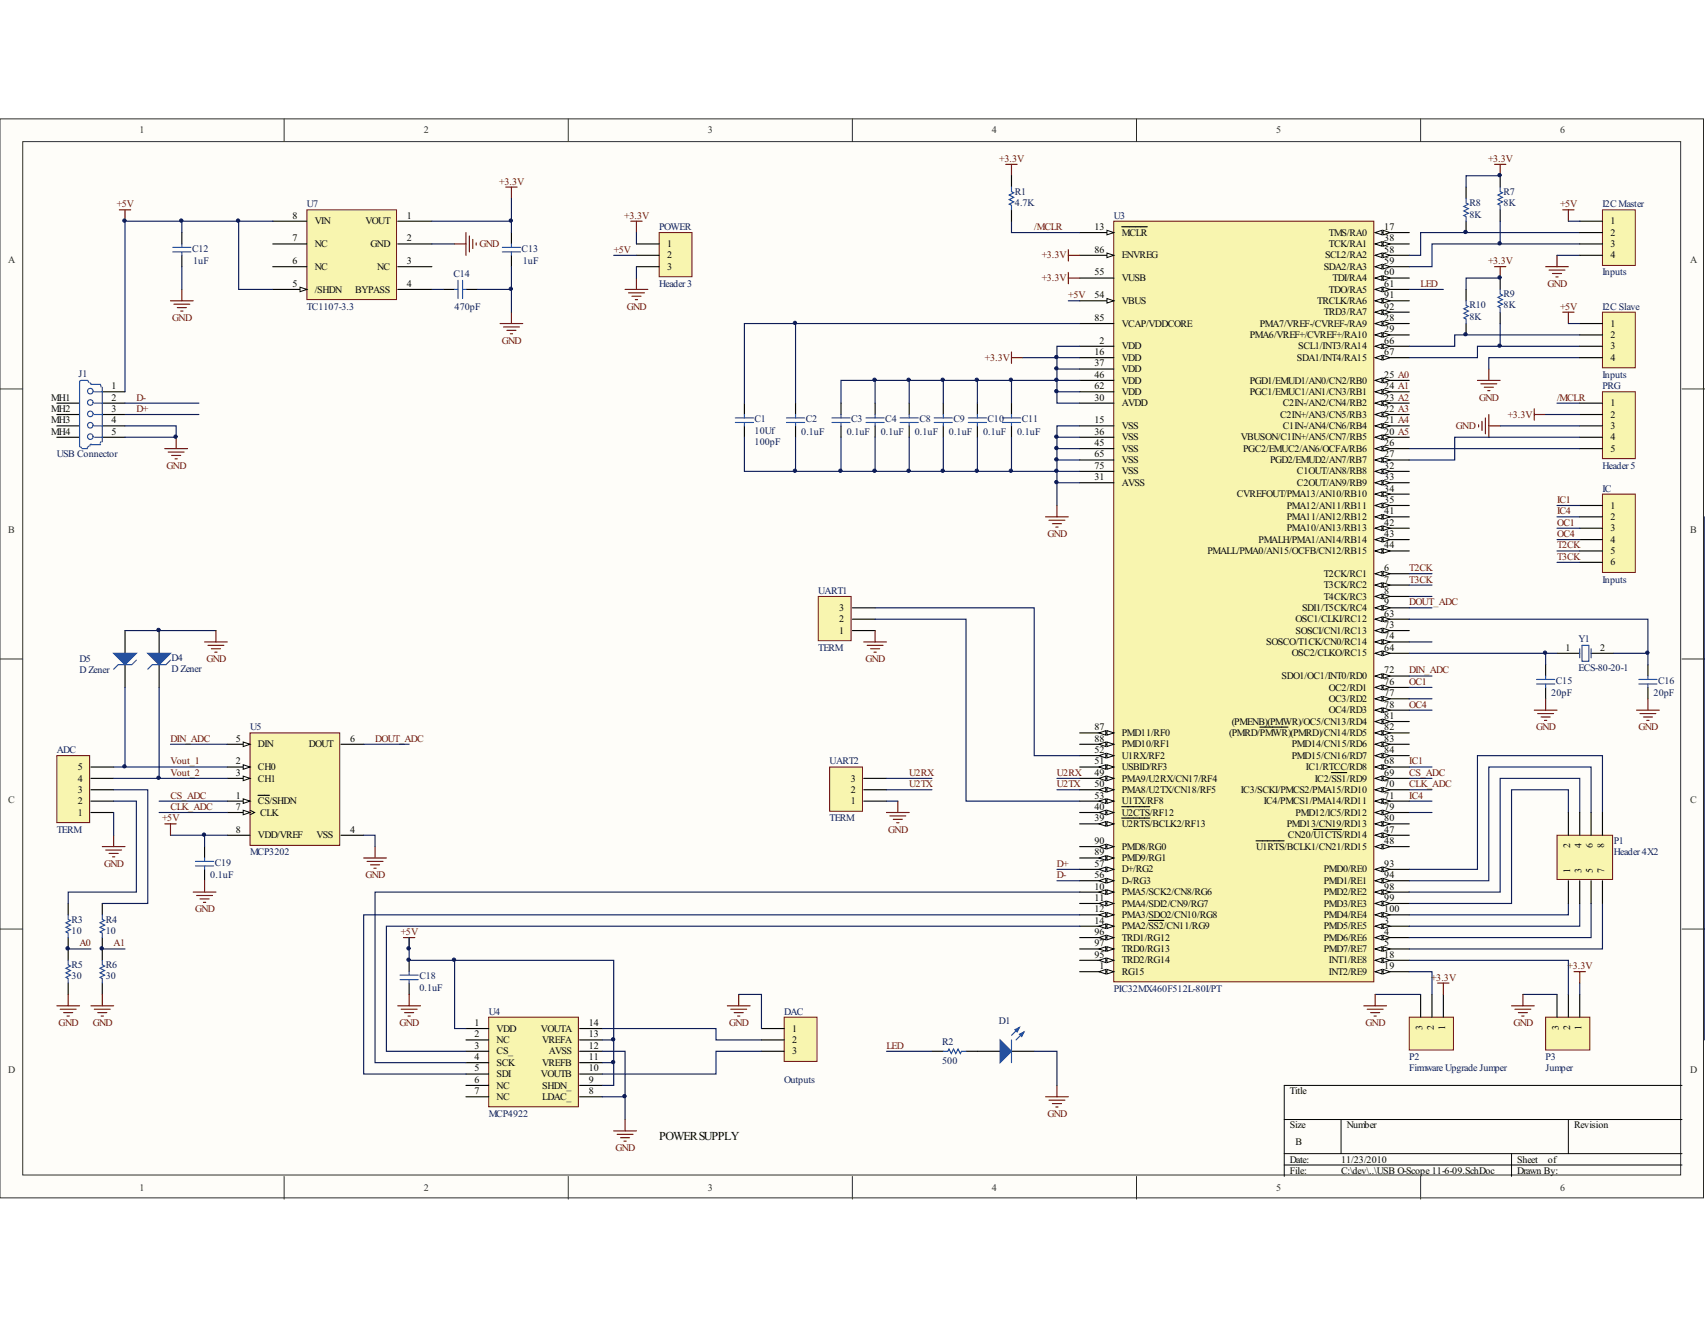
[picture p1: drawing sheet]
<svg xmlns="http://www.w3.org/2000/svg" width="279mm" height="216mm" viewBox="0 0 279 216" stroke-linecap="round" stroke-linejoin="round" font-family="sans-serif">
<defs><g id="words">
<text font-size="2" fill="#040504" x="108" y="186.8">POWER SUPPLY</text>
<g font-size="1.6" fill="#2f302f">
<text x="22.9" y="21.9">1</text>
<text x="69.4" y="21.9">2</text>
<text x="116" y="21.9">3</text>
<text x="162.5" y="21.9">4</text>
<text x="209.1" y="21.9">5</text>
<text x="255.7" y="21.9">6</text>
<text x="1.3" y="43">A</text>
<text x="277" y="43">A</text>
<text x="1.3" y="87.3">B</text>
<text x="277" y="87.3">B</text>
<text x="1.3" y="131.5">C</text>
<text x="277" y="131.5">C</text>
<text x="1.3" y="175.8">D</text>
<text x="277" y="175.8">D</text>
<text x="22.9" y="195.1">1</text>
<text x="69.4" y="195.1">2</text>
<text x="116" y="195.1">3</text>
<text x="162.5" y="195.1">4</text>
<text x="209.1" y="195.1">5</text>
<text x="255.7" y="195.1">6</text>
</g>
<g font-size="1.6" fill="#6d0c0e">
<text x="163.8" y="26.5">+3.3V</text>
<text x="243.8" y="26.5">+3.3V</text>
<text x="19.1" y="34">+5V</text>
<text x="81.8" y="30.2">+3.3V</text>
<text x="102.3" y="35.8">+3.3V</text>
<text x="255.6" y="34">+5V</text>
<text x="78.6" y="40.5">GND</text>
<text x="100.6" y="41.4">+5V</text>
<text x="169.5" y="37.7">/MCLR</text>
<text x="170.7" y="42.3">+3.3V</text>
<text x="170.7" y="46.1">+3.3V</text>
<text x="232.8" y="47">LED</text>
<text x="243.8" y="43.3">+3.3V</text>
<text x="253.6" y="47">GND</text>
<text x="28.2" y="52.6">GND</text>
<text x="102.7" y="50.7">GND</text>
<text x="175.1" y="48.9">+5V</text>
<text x="255.6" y="50.7">+5V</text>
<text x="82.2" y="56.3">GND</text>
<text x="161.4" y="59.1">+3.3V</text>
<text x="22.3" y="65.6">D-</text>
<text x="242.4" y="65.6">GND</text>
<text x="255.1" y="65.6">/MCLR</text>
<text x="22.3" y="67.5">D+</text>
<text x="238.6" y="70.3">GND</text>
<text x="247.1" y="68.4">+3.3V</text>
<text x="27.3" y="76.8">GND</text>
<text x="255.1" y="82.4">IC1</text>
<text x="171.6" y="88">GND</text>
<text x="255.1" y="84.2">IC4</text>
<text x="255.1" y="86.1">OC1</text>
<text x="255.1" y="88">OC4</text>
<text x="255.1" y="89.8">T2CK</text>
<text x="230.9" y="93.6">T2CK</text>
<text x="230.9" y="95.4">T3CK</text>
<text x="255.1" y="91.7">T3CK</text>
<text x="230.9" y="99.1">DOUT_ADC</text>
<text x="33.8" y="108.5">GND</text>
<text x="141.8" y="108.5">GND</text>
<text x="230.9" y="110.3">DIN_ADC</text>
<text x="230.9" y="112.2">OC1</text>
<text x="230.9" y="115.9">OC4</text>
<text x="251.7" y="119.7">GND</text>
<text x="268.5" y="119.7">GND</text>
<text x="27.9" y="121.5">DIN_ADC</text>
<text x="27.9" y="125.2">Vout_1</text>
<text x="61.5" y="121.5">DOUT_ADC</text>
<text x="230.9" y="125.2">IC1</text>
<text x="27.9" y="130.8">CS_ADC</text>
<text x="27.9" y="127.1">Vout_2</text>
<text x="149" y="128.9">U2TX</text>
<text x="149" y="127.1">U2RX</text>
<text x="173.2" y="127.1">U2RX</text>
<text x="173.2" y="128.9">U2TX</text>
<text x="230.9" y="128.9">CLK_ADC</text>
<text x="230.9" y="127.1">CS_ADC</text>
<text x="230.9" y="130.8">IC4</text>
<text x="26.6" y="134.5">+5V</text>
<text x="27.9" y="132.7">CLK_ADC</text>
<text x="145.6" y="136.4">GND</text>
<text x="17.1" y="142">GND</text>
<text x="59.9" y="143.9">GND</text>
<text x="173.2" y="142">D+</text>
<text x="173.2" y="143.9">D-</text>
<text x="32" y="149.5">GND</text>
<text x="13" y="155">A0</text>
<text x="18.6" y="155">A1</text>
<text x="65.7" y="153.2">+5V</text>
<text x="234.5" y="160.6">+3.3V</text>
<text x="256.9" y="158.8">+3.3V</text>
<text x="9.6" y="168.1">GND</text>
<text x="15.2" y="168.1">GND</text>
<text x="65.5" y="168.1">GND</text>
<text x="119.5" y="168.1">GND</text>
<text x="145.3" y="171.8">LED</text>
<text x="223.8" y="168.1">GND</text>
<text x="248" y="168.1">GND</text>
<text x="171.6" y="183">GND</text>
<text x="100.9" y="188.6">GND</text>
</g>
<g font-size="1.6" fill="#040504">
<text x="48" y="35.8">8</text>
<text x="66.7" y="35.8">1</text>
<text x="48" y="39.5">7</text>
<text x="51.6" y="36.7">VIN</text>
<text x="51.6" y="40.5">NC</text>
<text x="59.9" y="36.7">VOUT</text>
<text x="60.7" y="40.5">GND</text>
<text x="66.7" y="39.5">2</text>
<text x="109.3" y="40.5">1</text>
<text x="179.3" y="37.7">13</text>
<text x="179.3" y="41.4">86</text>
<text x="183.8" y="38.6">MCLR</text>
<text x="217.8" y="38.6">TMS/RA0</text>
<text x="217.8" y="40.5">TCK/RA1</text>
<text x="226.8" y="37.7">17</text>
<text x="226.8" y="39.5">38</text>
<text x="226.8" y="41.4">58</text>
<text x="263.9" y="36.7">1</text>
<text x="263.9" y="38.6">2</text>
<text x="263.9" y="40.5">3</text>
<text x="48" y="43.3">6</text>
<text x="48" y="47">5</text>
<text x="51.6" y="44.2">NC</text>
<text x="51.6" y="47.9">/SHDN</text>
<text x="58.2" y="47.9">BYPASS</text>
<text x="61.8" y="44.2">NC</text>
<text x="66.7" y="43.3">3</text>
<text x="66.7" y="47">4</text>
<text x="109.3" y="42.3">2</text>
<text x="109.3" y="44.2">3</text>
<text x="179.3" y="45.1">55</text>
<text x="183.8" y="46.1">VUSB</text>
<text x="183.8" y="42.3">ENVREG</text>
<text x="216.9" y="44.2">SDA2/RA3</text>
<text x="217.1" y="42.3">SCL2/RA2</text>
<text x="217.8" y="47.9">TDO/RA5</text>
<text x="218.4" y="46.1">TDI/RA4</text>
<text x="226.8" y="47">61</text>
<text x="226.8" y="45.1">60</text>
<text x="226.8" y="43.3">59</text>
<text x="263.9" y="42.3">4</text>
<text x="179.3" y="48.9">54</text>
<text x="179.3" y="52.6">85</text>
<text x="183.8" y="49.8">VBUS</text>
<text x="183.8" y="53.5">VCAP/VDDCORE</text>
<text x="206.4" y="53.5">PMA7/VREF-/CVREF-/RA9</text>
<text x="215.9" y="49.8">TRCLK/RA6</text>
<text x="216.9" y="51.6">TRD3/RA7</text>
<text x="226.8" y="52.6">28</text>
<text x="226.8" y="50.7">92</text>
<text x="226.8" y="48.9">91</text>
<text x="263.9" y="53.5">1</text>
<text x="179.3" y="58.2">16</text>
<text x="180.2" y="56.3">2</text>
<text x="183.8" y="57.2">VDD</text>
<text x="183.8" y="59.1">VDD</text>
<text x="204.8" y="55.4">PMA6/VREF+/CVREF+/RA10</text>
<text x="212.5" y="59.1">SDA1/INT4/RA15</text>
<text x="212.7" y="57.2">SCL1/INT3/RA14</text>
<text x="226.8" y="58.2">67</text>
<text x="226.8" y="54.4">29</text>
<text x="226.8" y="56.3">66</text>
<text x="263.9" y="55.4">2</text>
<text x="263.9" y="57.2">3</text>
<text x="263.9" y="59.1">4</text>
<text x="8.4" y="65.6">MH1</text>
<text x="18.3" y="65.6">2</text>
<text x="18.3" y="63.8">1</text>
<text x="179.3" y="60">37</text>
<text x="179.3" y="61.9">46</text>
<text x="179.3" y="63.8">62</text>
<text x="179.3" y="65.6">30</text>
<text x="183.8" y="61">VDD</text>
<text x="183.8" y="62.8">VDD</text>
<text x="183.8" y="64.7">VDD</text>
<text x="204.8" y="62.8">PGD1/EMUD1/AN0/CN2/RB0</text>
<text x="204.8" y="64.7">PGC1/EMUC1/AN1/CN3/RB1</text>
<text x="226.8" y="61.9">25 A0</text>
<text x="226.8" y="63.8">24 A1</text>
<text x="226.8" y="65.6">23 A2</text>
<text x="8.4" y="67.5">MH2</text>
<text x="8.4" y="69.3">MH3</text>
<text x="8.4" y="71.2">MH4</text>
<text x="18.3" y="67.5">3</text>
<text x="18.3" y="69.3">4</text>
<text x="18.3" y="71.2">5</text>
<text x="179.3" y="69.3">15</text>
<text x="179.3" y="71.2">36</text>
<text x="183.8" y="66.5">AVDD</text>
<text x="183.8" y="70.3">VSS</text>
<text x="209.8" y="68.4">C2IN+/AN3/CN5/RB3</text>
<text x="210.2" y="66.5">C2IN-/AN2/CN4/RB2</text>
<text x="210.2" y="70.3">C1IN-/AN4/CN6/RB4</text>
<text x="226.8" y="67.5">22 A3</text>
<text x="226.8" y="71.2">20 A5</text>
<text x="226.8" y="69.3">21 A4</text>
<text x="263.9" y="66.5">1</text>
<text x="263.9" y="68.4">2</text>
<text x="263.9" y="70.3">3</text>
<text x="179.3" y="73.1">45</text>
<text x="179.3" y="74.9">65</text>
<text x="179.3" y="76.8">75</text>
<text x="183.8" y="72.1">VSS</text>
<text x="183.8" y="74">VSS</text>
<text x="183.8" y="75.9">VSS</text>
<text x="183.8" y="77.7">VSS</text>
<text x="203.3" y="72.1">VBUSON/C1IN+/AN5/CN7/RB5</text>
<text x="203.7" y="74">PGC2/EMUC2/AN6/OCFA/RB6</text>
<text x="208.1" y="75.9">PGD2/EMUD2/AN7/RB7</text>
<text x="212.5" y="77.7">C1OUT/AN8/RB8</text>
<text x="226.8" y="73.1">26</text>
<text x="226.8" y="74.9">27</text>
<text x="226.8" y="76.8">32</text>
<text x="263.9" y="72.1">4</text>
<text x="263.9" y="74">5</text>
<text x="179.3" y="78.7">31</text>
<text x="183.8" y="79.6">AVSS</text>
<text x="202.7" y="81.5">CVREFOUT/PMA13/AN10/RB10</text>
<text x="210.9" y="83.3">PMA12/AN11/RB11</text>
<text x="212.5" y="79.6">C2OUT/AN9/RB9</text>
<text x="226.8" y="82.4">35</text>
<text x="226.8" y="78.7">33</text>
<text x="226.8" y="80.5">34</text>
<text x="263.9" y="83.3">1</text>
<text x="206.2" y="88.9">PMALH/PMA1/AN14/RB14</text>
<text x="210.9" y="85.2">PMA11/AN12/RB12</text>
<text x="210.9" y="87">PMA10/AN13/RB13</text>
<text x="226.8" y="84.2">41</text>
<text x="226.8" y="86.1">42</text>
<text x="226.8" y="88">43</text>
<text x="226.8" y="89.8">44</text>
<text x="263.9" y="85.2">2</text>
<text x="263.9" y="87">3</text>
<text x="263.9" y="88.9">4</text>
<text x="197.9" y="90.8">PMALL/PMA0/AN15/OCFB/CN12/RB15</text>
<text x="216.9" y="94.5">T2CK/RC1</text>
<text x="226.8" y="93.6">6</text>
<text x="226.8" y="95.4">7</text>
<text x="263.9" y="90.8">5</text>
<text x="263.9" y="92.6">6</text>
<text x="137.5" y="101.9">2</text>
<text x="137.5" y="100.1">3</text>
<text x="212.3" y="101.9">OSC1/CLKI/RC12</text>
<text x="213.4" y="100.1">SDI1/T5CK/RC4</text>
<text x="216.9" y="96.4">T3CK/RC2</text>
<text x="216.9" y="98.2">T4CK/RC3</text>
<text x="226.8" y="101">63</text>
<text x="226.8" y="99.1">9</text>
<text x="226.8" y="97.3">8</text>
<text x="137.5" y="103.8">1</text>
<text x="207.5" y="105.7">SOSCO/T1CK/CN0/RC14</text>
<text x="211.7" y="107.5">OSC2/CLKO/RC15</text>
<text x="212.3" y="103.8">SOSCI/CN1/RC13</text>
<text x="226.8" y="102.9">73</text>
<text x="226.8" y="104.7">74</text>
<text x="226.8" y="106.6">64</text>
<text x="256.5" y="106.6">1</text>
<text x="262.2" y="106.6">2</text>
<text x="210" y="111.3">SDO1/OC1/INT0/RD0</text>
<text x="217.8" y="113.1">OC2/RD1</text>
<text x="226.8" y="112.2">76</text>
<text x="226.8" y="110.3">72</text>
<text x="179.3" y="119.6">87</text>
<text x="201.8" y="118.7">(PMENB)(PMWR)/OC5/CN13/RD4</text>
<text x="217.8" y="115">OC3/RD2</text>
<text x="217.8" y="116.8">OC4/RD3</text>
<text x="226.8" y="114">77</text>
<text x="226.8" y="115.9">78</text>
<text x="226.8" y="117.8">81</text>
<text x="226.8" y="119.6">82</text>
<text x="38.6" y="121.5">5</text>
<text x="38.6" y="125.2">2</text>
<text x="42.3" y="122.4">DIN</text>
<text x="50.6" y="122.4">DOUT</text>
<text x="57.4" y="121.5">6</text>
<text x="179.3" y="121.5">88</text>
<text x="179.3" y="123.4">52</text>
<text x="179.3" y="125.2">51</text>
<text x="183.8" y="120.6">PMD11/RF0</text>
<text x="183.8" y="122.4">PMD10/RF1</text>
<text x="183.8" y="124.3">U1RX/RF2</text>
<text x="201.4" y="120.6">(PMRD/PMWR)(PMRD)/CN14/RD5</text>
<text x="211.7" y="122.4">PMD14/CN15/RD6</text>
<text x="211.7" y="124.3">PMD15/CN16/RD7</text>
<text x="226.8" y="121.5">83</text>
<text x="226.8" y="123.4">84</text>
<text x="226.8" y="125.2">68</text>
<text x="12.8" y="131.7">2</text>
<text x="12.8" y="129.9">3</text>
<text x="12.8" y="128">4</text>
<text x="12.8" y="126.2">5</text>
<text x="38.6" y="127.1">3</text>
<text x="38.6" y="130.8">1</text>
<text x="42.3" y="126.2">CH0</text>
<text x="42.3" y="128">CH1</text>
<text x="42.3" y="131.7">CS/SHDN</text>
<text x="139.4" y="131.7">1</text>
<text x="139.4" y="129.9">2</text>
<text x="139.4" y="128">3</text>
<text x="179.3" y="127.1">49</text>
<text x="179.3" y="128.9">50</text>
<text x="179.3" y="130.8">53</text>
<text x="183.8" y="126.2">USBID/RF3</text>
<text x="183.8" y="128">PMA9/U2RX/CN17/RF4</text>
<text x="183.8" y="129.9">PMA8/U2TX/CN18/RF5</text>
<text x="183.8" y="131.7">U1TX/RF8</text>
<text x="203.3" y="129.9">IC3/SCKI/PMCS2/PMA15/RD10</text>
<text x="207.1" y="131.7">IC4/PMCS1/PMA14/RD11</text>
<text x="214" y="126.2">IC1/RTCC/RD8</text>
<text x="215.5" y="128">IC2/SS1/RD9</text>
<text x="226.8" y="127.1">69</text>
<text x="226.8" y="130.8">71</text>
<text x="226.8" y="128.9">70</text>
<text x="12.8" y="133.6">1</text>
<text x="38.6" y="136.4">8</text>
<text x="38.6" y="132.7">7</text>
<text x="42.3" y="137.3">VDD/VREF</text>
<text x="42.6" y="133.6">CLK</text>
<text x="51.8" y="137.3">VSS</text>
<text x="57.4" y="136.4">4</text>
<text x="179.3" y="132.7">40</text>
<text x="179.3" y="134.5">39</text>
<text x="183.8" y="133.6">U2CTS/RF12</text>
<text x="183.8" y="135.5">U2RTS/BCLK2/RF13</text>
<text x="210.9" y="135.5">PMD13/CN19/RD13</text>
<text x="211.1" y="137.3">CN20/U1CTS/RD14</text>
<text x="212.3" y="133.6">PMD12/IC5/RD12</text>
<text x="226.8" y="134.5">80</text>
<text x="226.8" y="132.7">79</text>
<text x="226.8" y="136.4">47</text>
<text x="179.3" y="138.3">90</text>
<text x="179.3" y="140.1">89</text>
<text x="179.3" y="142">57</text>
<text x="179.3" y="143.9">56</text>
<text x="183.8" y="139.2">PMD8/RG0</text>
<text x="183.8" y="141.1">PMD9/RG1</text>
<text x="183.8" y="142.9">D+/RG2</text>
<text x="205.8" y="139.2">U1RTS/BCLK1/CN21/RD15</text>
<text x="216.9" y="142.9">PMD0/RE0</text>
<text x="226.8" y="138.3">48</text>
<text x="226.8" y="142">93</text>
<text x="226.8" y="143.9">94</text>
<text x="257.3" y="143" transform="rotate(-90 257.3 143)">1</text>
<text x="257.3" y="139" transform="rotate(-90 257.3 139)">2</text>
<text x="259.2" y="143" transform="rotate(-90 259.2 143)">3</text>
<text x="259.2" y="139" transform="rotate(-90 259.2 139)">4</text>
<text x="261" y="143" transform="rotate(-90 261 143)">5</text>
<text x="261" y="139" transform="rotate(-90 261 139)">6</text>
<text x="262.9" y="143" transform="rotate(-90 262.9 143)">7</text>
<text x="262.9" y="139" transform="rotate(-90 262.9 139)">8</text>
<text x="179.3" y="145.7">10</text>
<text x="179.3" y="147.6">11</text>
<text x="179.3" y="149.4">12</text>
<text x="183.8" y="144.8">D-/RG3</text>
<text x="183.8" y="146.6">PMA5/SCK2/CN8/RG6</text>
<text x="183.8" y="148.5">PMA4/SDI2/CN9/RG7</text>
<text x="216.9" y="144.8">PMD1/RE1</text>
<text x="216.9" y="146.6">PMD2/RE2</text>
<text x="216.9" y="148.5">PMD3/RE3</text>
<text x="226.8" y="145.7">98</text>
<text x="226.8" y="147.6">99</text>
<text x="226.8" y="149.4">100</text>
<text x="179.3" y="151.3">14</text>
<text x="179.3" y="153.2">96</text>
<text x="179.3" y="155">97</text>
<text x="183.8" y="150.4">PMA3/SDO2/CN10/RG8</text>
<text x="183.8" y="152.2">PMA2/SS2/CN11/RG9</text>
<text x="183.8" y="154.1">TRD1/RG12</text>
<text x="183.8" y="156">TRD0/RG13</text>
<text x="216.9" y="150.4">PMD4/RE4</text>
<text x="216.9" y="152.2">PMD5/RE5</text>
<text x="216.9" y="154.1">PMD6/RE6</text>
<text x="216.9" y="156">PMD7/RE7</text>
<text x="226.8" y="151.3">3</text>
<text x="226.8" y="153.2">4</text>
<text x="226.8" y="155">5</text>
<text x="179.3" y="156.9">95</text>
<text x="180.2" y="158.8">1</text>
<text x="183.8" y="157.8">TRD2/RG14</text>
<text x="183.8" y="159.7">RG15</text>
<text x="217.8" y="157.8">INT1/RE8</text>
<text x="217.8" y="159.7">INT2/RE9</text>
<text x="226.8" y="156.9">18</text>
<text x="226.8" y="158.8">19</text>
<text x="77.8" y="168.1">1</text>
<text x="77.8" y="169.9">2</text>
<text x="77.8" y="171.8">3</text>
<text x="77.8" y="173.7">4</text>
<text x="81.4" y="169">VDD</text>
<text x="81.4" y="170.9">NC</text>
<text x="81.4" y="172.7">CS_</text>
<text x="88.6" y="169">VOUTA</text>
<text x="88.9" y="170.9">VREFA</text>
<text x="89.9" y="172.7">AVSS</text>
<text x="96.5" y="173.7">11</text>
<text x="96.5" y="169.9">13</text>
<text x="96.5" y="171.8">12</text>
<text x="96.5" y="168.1">14</text>
<text x="129.8" y="169">1</text>
<text x="129.8" y="170.9">2</text>
<text x="129.8" y="172.7">3</text>
<text x="233.1" y="168.8" transform="rotate(-90 233.1 168.8)">3</text>
<text x="235" y="168.8" transform="rotate(-90 235 168.8)">2</text>
<text x="236.8" y="168.8" transform="rotate(-90 236.8 168.8)">1</text>
<text x="255.4" y="168.8" transform="rotate(-90 255.4 168.8)">3</text>
<text x="257.3" y="168.8" transform="rotate(-90 257.3 168.8)">2</text>
<text x="259.2" y="168.8" transform="rotate(-90 259.2 168.8)">1</text>
<text x="77.8" y="175.5">5</text>
<text x="77.8" y="177.4">6</text>
<text x="77.8" y="179.2">7</text>
<text x="81.4" y="174.6">SCK</text>
<text x="81.4" y="176.4">SDI</text>
<text x="81.4" y="178.3">NC</text>
<text x="88.6" y="176.4">VOUTB</text>
<text x="88.9" y="178.3">SHDN_</text>
<text x="88.9" y="174.6">VREFB</text>
<text x="96.5" y="179.2">8</text>
<text x="96.5" y="177.4">9</text>
<text x="96.5" y="175.5">10</text>
<text x="211.4" y="179.3">Title</text>
<text x="81.4" y="180.2">NC</text>
<text x="88.9" y="180.2">LDAC_</text>
<text x="211.4" y="184.8">Size</text>
<text x="220.7" y="184.8">Number</text>
<text x="257.9" y="184.8">Revision</text>
<text x="211.4" y="190.4">Date:</text>
<text x="212.3" y="187.6">B</text>
<text x="219.8" y="190.4">11/23/2010</text>
<text x="248.6" y="190.4">Sheet</text>
<text x="253.7" y="190.4">of</text>
<text x="211.4" y="192.3">File:</text>
<text x="219.8" y="192.3">C:\dev\..\USB O-Scope 11-6-09.SchDoc</text>
<text x="248.6" y="192.3">Drawn By:</text>
</g>
<g font-size="1.6" fill="#0c1c5b">
<text x="50.3" y="34">U7</text>
<text x="166.3" y="31.9">R1</text>
<text x="166.3" y="33.8">4.7K</text>
<text x="182.5" y="35.8">U3</text>
<text x="240.8" y="33.8">R8</text>
<text x="240.8" y="35.6">8K</text>
<text x="246.4" y="31.9">R7</text>
<text x="246.4" y="33.8">8K</text>
<text x="262.6" y="34">I2C Master</text>
<text x="31.5" y="41.2">C12</text>
<text x="85.5" y="41.2">C13</text>
<text x="108" y="37.7">POWER</text>
<text x="31.7" y="43.3">1uF</text>
<text x="74.3" y="45.3">C14</text>
<text x="85.7" y="43.3">1uF</text>
<text x="108" y="47">Header 3</text>
<text x="262.6" y="45.1">Inputs</text>
<text x="50.3" y="50.7">TC1107-3.3</text>
<text x="74.5" y="50.7">470pF</text>
<text x="240.8" y="50.5">R10</text>
<text x="240.8" y="52.4">8K</text>
<text x="246.4" y="48.7">R9</text>
<text x="246.4" y="50.5">8K</text>
<text x="262.6" y="50.7">I2C Slave</text>
<text x="12.9" y="61.7">J1</text>
<text x="262.6" y="63.8">PRG</text>
<text x="262.6" y="61.9">Inputs</text>
<text x="123.7" y="69.2">C1</text>
<text x="123.7" y="71">10Uf</text>
<text x="131.3" y="71.2">0.1uF</text>
<text x="132" y="69.2">C2</text>
<text x="138.7" y="71.2">0.1uF</text>
<text x="139.5" y="69.2">C3</text>
<text x="144.3" y="71.2">0.1uF</text>
<text x="145.1" y="69.2">C4</text>
<text x="149.9" y="71.2">0.1uF</text>
<text x="150.7" y="69.2">C8</text>
<text x="155.5" y="71.2">0.1uF</text>
<text x="156.3" y="69.2">C9</text>
<text x="161.1" y="71.2">0.1uF</text>
<text x="161.8" y="69.2">C10</text>
<text x="166.7" y="71.2">0.1uF</text>
<text x="167.4" y="69.2">C11</text>
<text x="9.3" y="74.9">USB Connector</text>
<text x="123.7" y="72.9">100pF</text>
<text x="262.6" y="76.8">Header 5</text>
<text x="262.6" y="80.5">IC</text>
<text x="262.6" y="95.4">Inputs</text>
<text x="134.1" y="97.3">UART1</text>
<text x="134.1" y="106.6">TERM</text>
<text x="258.7" y="105.1">Y1</text>
<text x="13" y="108.5">D5</text>
<text x="13" y="110.3">D Zener</text>
<text x="28.1" y="108.3">D4</text>
<text x="28.1" y="110.1">D Zener</text>
<text x="255" y="112">C15</text>
<text x="258.7" y="109.9">ECS-80-20-1</text>
<text x="271.7" y="112">C16</text>
<text x="41" y="119.6">U5</text>
<text x="254.2" y="114">20pF</text>
<text x="271" y="114">20pF</text>
<text x="9.3" y="123.4">ADC</text>
<text x="136" y="125.2">UART2</text>
<text x="9.3" y="136.4">TERM</text>
<text x="136" y="134.5">TERM</text>
<text x="34.5" y="143.9">0.1uF</text>
<text x="35.2" y="141.8">C19</text>
<text x="41" y="140.1">MCP3202</text>
<text x="264.5" y="138.3">P1</text>
<text x="264.5" y="140.1">Header 4X2</text>
<text x="11.7" y="151.1">R3</text>
<text x="11.7" y="153">10</text>
<text x="17.3" y="151.1">R4</text>
<text x="17.3" y="153">10</text>
<text x="11.7" y="158.6">R5</text>
<text x="11.7" y="160.4">30</text>
<text x="17.3" y="158.6">R6</text>
<text x="17.3" y="160.4">30</text>
<text x="68.7" y="160.4">C18</text>
<text x="68.7" y="162.3">0.1uF</text>
<text x="80.1" y="166.2">U4</text>
<text x="128.5" y="166.2">DAC</text>
<text x="163.7" y="167.7">D1</text>
<text x="182.5" y="162.5">PIC32MX460F512L-80I/PT</text>
<text x="154.4" y="171.2">R2</text>
<text x="230.9" y="173.7">P2</text>
<text x="253.3" y="173.7">P3</text>
<text x="128.5" y="177.4">Outputs</text>
<text x="154.4" y="174.2">500</text>
<text x="230.9" y="175.5">Firmware Upgrade Jumper</text>
<text x="253.3" y="175.5">Jumper</text>
<text x="80.1" y="183">MCP4922</text>
</g>
</g></defs>
<path d="M0 19.5h279.2v176.7h-279.2z" fill="#fefdf9"/>
<path d="M0 19.5h279.2v176.7h-279.2z" fill="none" stroke="#2f302f" stroke-width=".16"/>
<path d="M3.7 23.2h271.7v169.3h-271.7z" fill="#fefdf9"/>
<g fill="none" stroke="#2f302f" stroke-width=".16">
<path d="M46.6 19.5v3.7M93.1 19.5v3.7M139.7 19.5v3.7M186.2 19.5v3.7M232.8 19.5v3.7M3.7 23.2h271.7v169.3h-271.7zM0 63.7h3.7M275.6 63.7h3.8M0 107.9h3.7M275.6 107.9h3.8M0 152.2h3.7M275.6 152.2h3.8"/>
<path d="M46.6 192.7v3.7M93.1 192.7v3.7M139.7 192.7v3.7M186.2 192.7v3.7M232.8 192.7v3.7"/>
</g>
<path d="M275.6 177.8h-65.2v14.9M210.4 183.4h65.2M210.4 189h65.2M210.4 190.8h65.2M219.8 183.4v5.6M247.7 189v3.7M257 183.4v5.6" fill="none" stroke="#040504" stroke-width=".16"/>
<path d="M182.5 36.2h42.6v124.6h-42.6z" fill="#f8f5af"/>
<path d="M182.5 36.2h42.6v124.6h-42.6z" fill="none" stroke="#6d0c0e" stroke-width=".16"/>
<path d="M225.3 38.1h5.6" fill="none" stroke="#040504" stroke-width=".19"/>
<path d="M225.3 38.1l1.2-.4v.8z" fill="#fefdf9"/>
<path d="M225.3 38.1l1.2-.4v.8z" fill="none" stroke="#040504" stroke-width=".16"/>
<path d="M226.7 37.7l1.1 .4-1.1 .4z" fill="#fefdf9"/>
<path d="M226.7 37.7l1.1 .4-1.1 .4z" fill="none" stroke="#040504" stroke-width=".16"/>
<path d="M225.3 40h5.6" fill="none" stroke="#040504" stroke-width=".19"/>
<path d="M225.3 40l1.2-.4v.7z" fill="#fefdf9"/>
<path d="M225.3 40l1.2-.4v.7z" fill="none" stroke="#040504" stroke-width=".16"/>
<path d="M226.7 39.6l1.1 .4-1.1 .3z" fill="#fefdf9"/>
<path d="M226.7 39.6l1.1 .4-1.1 .3z" fill="none" stroke="#040504" stroke-width=".16"/>
<path d="M225.3 41.8h5.6" fill="none" stroke="#040504" stroke-width=".19"/>
<path d="M225.3 41.8l1.2-.3v.7z" fill="#fefdf9"/>
<path d="M225.3 41.8l1.2-.3v.7z" fill="none" stroke="#040504" stroke-width=".16"/>
<path d="M226.7 41.5l1.1 .3-1.1 .4z" fill="#fefdf9"/>
<path d="M226.7 41.5l1.1 .3-1.1 .4z" fill="none" stroke="#040504" stroke-width=".16"/>
<path d="M225.3 43.7h5.6" fill="none" stroke="#040504" stroke-width=".19"/>
<path d="M225.3 43.7l1.2-.4v.8z" fill="#fefdf9"/>
<path d="M225.3 43.7l1.2-.4v.8z" fill="none" stroke="#040504" stroke-width=".16"/>
<path d="M226.7 43.3l1.1 .4-1.1 .4z" fill="#fefdf9"/>
<path d="M226.7 43.3l1.1 .4-1.1 .4z" fill="none" stroke="#040504" stroke-width=".16"/>
<path d="M225.3 45.5h5.6" fill="none" stroke="#040504" stroke-width=".19"/>
<path d="M225.3 45.5l1.2-.3v.7z" fill="#fefdf9"/>
<path d="M225.3 45.5l1.2-.3v.7z" fill="none" stroke="#040504" stroke-width=".16"/>
<path d="M226.7 45.2l1.1 .3-1.1 .4z" fill="#fefdf9"/>
<path d="M226.7 45.2l1.1 .3-1.1 .4z" fill="none" stroke="#040504" stroke-width=".16"/>
<path d="M225.3 47.4h5.6" fill="none" stroke="#040504" stroke-width=".19"/>
<path d="M225.3 47.4l1.2-.4v.8z" fill="#fefdf9"/>
<path d="M225.3 47.4l1.2-.4v.8z" fill="none" stroke="#040504" stroke-width=".16"/>
<path d="M226.7 47l1.1 .4-1.1 .4z" fill="#fefdf9"/>
<path d="M226.7 47l1.1 .4-1.1 .4z" fill="none" stroke="#040504" stroke-width=".16"/>
<path d="M225.3 49.3h5.6" fill="none" stroke="#040504" stroke-width=".19"/>
<path d="M225.3 49.3l1.2-.4v.7z" fill="#fefdf9"/>
<path d="M225.3 49.3l1.2-.4v.7z" fill="none" stroke="#040504" stroke-width=".16"/>
<path d="M226.7 48.9l1.1 .4-1.1 .3z" fill="#fefdf9"/>
<path d="M226.7 48.9l1.1 .4-1.1 .3z" fill="none" stroke="#040504" stroke-width=".16"/>
<path d="M225.3 51.1h5.6" fill="none" stroke="#040504" stroke-width=".19"/>
<path d="M225.3 51.1l1.2-.3v.7z" fill="#fefdf9"/>
<path d="M225.3 51.1l1.2-.3v.7z" fill="none" stroke="#040504" stroke-width=".16"/>
<path d="M226.7 50.8l1.1 .3-1.1 .4z" fill="#fefdf9"/>
<path d="M226.7 50.8l1.1 .3-1.1 .4z" fill="none" stroke="#040504" stroke-width=".16"/>
<path d="M225.3 53h5.6" fill="none" stroke="#040504" stroke-width=".19"/>
<path d="M225.3 53l1.2-.4v.8z" fill="#fefdf9"/>
<path d="M225.3 53l1.2-.4v.8z" fill="none" stroke="#040504" stroke-width=".16"/>
<path d="M226.7 52.6l1.1 .4-1.1 .4z" fill="#fefdf9"/>
<path d="M226.7 52.6l1.1 .4-1.1 .4z" fill="none" stroke="#040504" stroke-width=".16"/>
<path d="M225.3 54.9h5.6" fill="none" stroke="#040504" stroke-width=".19"/>
<path d="M225.3 54.9l1.2-.4v.7z" fill="#fefdf9"/>
<path d="M225.3 54.9l1.2-.4v.7z" fill="none" stroke="#040504" stroke-width=".16"/>
<path d="M226.7 54.5l1.1 .4-1.1 .3z" fill="#fefdf9"/>
<path d="M226.7 54.5l1.1 .4-1.1 .3z" fill="none" stroke="#040504" stroke-width=".16"/>
<path d="M225.3 56.7h5.6" fill="none" stroke="#040504" stroke-width=".19"/>
<path d="M225.3 56.7l1.2-.3v.7z" fill="#fefdf9"/>
<path d="M225.3 56.7l1.2-.3v.7z" fill="none" stroke="#040504" stroke-width=".16"/>
<path d="M226.7 56.4l1.1 .3-1.1 .4z" fill="#fefdf9"/>
<path d="M226.7 56.4l1.1 .3-1.1 .4z" fill="none" stroke="#040504" stroke-width=".16"/>
<path d="M225.3 58.6h5.6" fill="none" stroke="#040504" stroke-width=".19"/>
<path d="M225.3 58.6l1.2-.4v.8z" fill="#fefdf9"/>
<path d="M225.3 58.6l1.2-.4v.8z" fill="none" stroke="#040504" stroke-width=".16"/>
<path d="M226.7 58.2l1.1 .4-1.1 .4z" fill="#fefdf9"/>
<path d="M226.7 58.2l1.1 .4-1.1 .4z" fill="none" stroke="#040504" stroke-width=".16"/>
<path d="M225.3 62.3h5.6" fill="none" stroke="#040504" stroke-width=".19"/>
<path d="M225.3 62.3l1.2-.4v.8z" fill="#fefdf9"/>
<path d="M225.3 62.3l1.2-.4v.8z" fill="none" stroke="#040504" stroke-width=".16"/>
<path d="M226.7 61.9l1.1 .4-1.1 .4z" fill="#fefdf9"/>
<path d="M226.7 61.9l1.1 .4-1.1 .4z" fill="none" stroke="#040504" stroke-width=".16"/>
<path d="M225.3 64.2h5.6" fill="none" stroke="#040504" stroke-width=".19"/>
<path d="M225.3 64.2l1.2-.4v.7z" fill="#fefdf9"/>
<path d="M225.3 64.2l1.2-.4v.7z" fill="none" stroke="#040504" stroke-width=".16"/>
<path d="M226.7 63.8l1.1 .4-1.1 .3z" fill="#fefdf9"/>
<path d="M226.7 63.8l1.1 .4-1.1 .3z" fill="none" stroke="#040504" stroke-width=".16"/>
<path d="M225.3 66h5.6" fill="none" stroke="#040504" stroke-width=".19"/>
<path d="M225.3 66l1.2-.3v.7z" fill="#fefdf9"/>
<path d="M225.3 66l1.2-.3v.7z" fill="none" stroke="#040504" stroke-width=".16"/>
<path d="M226.7 65.7l1.1 .3-1.1 .4z" fill="#fefdf9"/>
<path d="M226.7 65.7l1.1 .3-1.1 .4z" fill="none" stroke="#040504" stroke-width=".16"/>
<path d="M225.3 67.9h5.6" fill="none" stroke="#040504" stroke-width=".19"/>
<path d="M225.3 67.9l1.2-.4v.8z" fill="#fefdf9"/>
<path d="M225.3 67.9l1.2-.4v.8z" fill="none" stroke="#040504" stroke-width=".16"/>
<path d="M226.7 67.5l1.1 .4-1.1 .4z" fill="#fefdf9"/>
<path d="M226.7 67.5l1.1 .4-1.1 .4z" fill="none" stroke="#040504" stroke-width=".16"/>
<path d="M225.3 69.8h5.6" fill="none" stroke="#040504" stroke-width=".19"/>
<path d="M225.3 69.8l1.2-.4v.7z" fill="#fefdf9"/>
<path d="M225.3 69.8l1.2-.4v.7z" fill="none" stroke="#040504" stroke-width=".16"/>
<path d="M226.7 69.4l1.1 .4-1.1 .3z" fill="#fefdf9"/>
<path d="M226.7 69.4l1.1 .4-1.1 .3z" fill="none" stroke="#040504" stroke-width=".16"/>
<path d="M225.3 71.6h5.6" fill="none" stroke="#040504" stroke-width=".19"/>
<path d="M225.3 71.6l1.2-.3v.7z" fill="#fefdf9"/>
<path d="M225.3 71.6l1.2-.3v.7z" fill="none" stroke="#040504" stroke-width=".16"/>
<path d="M226.7 71.3l1.1 .3-1.1 .4z" fill="#fefdf9"/>
<path d="M226.7 71.3l1.1 .3-1.1 .4z" fill="none" stroke="#040504" stroke-width=".16"/>
<path d="M225.3 73.5h5.6" fill="none" stroke="#040504" stroke-width=".19"/>
<path d="M225.3 73.5l1.2-.4v.8z" fill="#fefdf9"/>
<path d="M225.3 73.5l1.2-.4v.8z" fill="none" stroke="#040504" stroke-width=".16"/>
<path d="M226.7 73.1l1.1 .4-1.1 .4z" fill="#fefdf9"/>
<path d="M226.7 73.1l1.1 .4-1.1 .4z" fill="none" stroke="#040504" stroke-width=".16"/>
<path d="M225.3 75.4h5.6" fill="none" stroke="#040504" stroke-width=".19"/>
<path d="M225.3 75.4l1.2-.4v.7z" fill="#fefdf9"/>
<path d="M225.3 75.4l1.2-.4v.7z" fill="none" stroke="#040504" stroke-width=".16"/>
<path d="M226.7 75l1.1 .4-1.1 .3z" fill="#fefdf9"/>
<path d="M226.7 75l1.1 .4-1.1 .3z" fill="none" stroke="#040504" stroke-width=".16"/>
<path d="M225.3 77.2h5.6" fill="none" stroke="#040504" stroke-width=".19"/>
<path d="M225.3 77.2l1.2-.4v.8z" fill="#fefdf9"/>
<path d="M225.3 77.2l1.2-.4v.8z" fill="none" stroke="#040504" stroke-width=".16"/>
<path d="M226.7 76.8l1.1 .4-1.1 .4z" fill="#fefdf9"/>
<path d="M226.7 76.8l1.1 .4-1.1 .4z" fill="none" stroke="#040504" stroke-width=".16"/>
<path d="M225.3 79.1h5.6" fill="none" stroke="#040504" stroke-width=".19"/>
<path d="M225.3 79.1l1.2-.4v.8z" fill="#fefdf9"/>
<path d="M225.3 79.1l1.2-.4v.8z" fill="none" stroke="#040504" stroke-width=".16"/>
<path d="M226.7 78.7l1.1 .4-1.1 .4z" fill="#fefdf9"/>
<path d="M226.7 78.7l1.1 .4-1.1 .4z" fill="none" stroke="#040504" stroke-width=".16"/>
<path d="M225.3 80.9h5.6" fill="none" stroke="#040504" stroke-width=".19"/>
<path d="M225.3 80.9l1.2-.3v.7z" fill="#fefdf9"/>
<path d="M225.3 80.9l1.2-.3v.7z" fill="none" stroke="#040504" stroke-width=".16"/>
<path d="M226.7 80.6l1.1 .3-1.1 .4z" fill="#fefdf9"/>
<path d="M226.7 80.6l1.1 .3-1.1 .4z" fill="none" stroke="#040504" stroke-width=".16"/>
<path d="M225.3 82.8h5.6" fill="none" stroke="#040504" stroke-width=".19"/>
<path d="M225.3 82.8l1.2-.4v.8z" fill="#fefdf9"/>
<path d="M225.3 82.8l1.2-.4v.8z" fill="none" stroke="#040504" stroke-width=".16"/>
<path d="M226.7 82.4l1.1 .4-1.1 .4z" fill="#fefdf9"/>
<path d="M226.7 82.4l1.1 .4-1.1 .4z" fill="none" stroke="#040504" stroke-width=".16"/>
<path d="M225.3 84.7h5.6" fill="none" stroke="#040504" stroke-width=".19"/>
<path d="M225.3 84.7l1.2-.4v.7z" fill="#fefdf9"/>
<path d="M225.3 84.7l1.2-.4v.7z" fill="none" stroke="#040504" stroke-width=".16"/>
<path d="M226.7 84.3l1.1 .4-1.1 .3z" fill="#fefdf9"/>
<path d="M226.7 84.3l1.1 .4-1.1 .3z" fill="none" stroke="#040504" stroke-width=".16"/>
<path d="M225.3 86.5h5.6" fill="none" stroke="#040504" stroke-width=".19"/>
<path d="M225.3 86.5l1.2-.3v.7z" fill="#fefdf9"/>
<path d="M225.3 86.5l1.2-.3v.7z" fill="none" stroke="#040504" stroke-width=".16"/>
<path d="M226.7 86.2l1.1 .3-1.1 .4z" fill="#fefdf9"/>
<path d="M226.7 86.2l1.1 .3-1.1 .4z" fill="none" stroke="#040504" stroke-width=".16"/>
<path d="M225.3 88.4h5.6" fill="none" stroke="#040504" stroke-width=".19"/>
<path d="M225.3 88.4l1.2-.4v.8z" fill="#fefdf9"/>
<path d="M225.3 88.4l1.2-.4v.8z" fill="none" stroke="#040504" stroke-width=".16"/>
<path d="M226.7 88l1.1 .4-1.1 .4z" fill="#fefdf9"/>
<path d="M226.7 88l1.1 .4-1.1 .4z" fill="none" stroke="#040504" stroke-width=".16"/>
<path d="M225.3 90.3h5.6" fill="none" stroke="#040504" stroke-width=".19"/>
<path d="M225.3 90.3l1.2-.4v.7z" fill="#fefdf9"/>
<path d="M225.3 90.3l1.2-.4v.7z" fill="none" stroke="#040504" stroke-width=".16"/>
<path d="M226.7 89.9l1.1 .4-1.1 .3z" fill="#fefdf9"/>
<path d="M226.7 89.9l1.1 .4-1.1 .3z" fill="none" stroke="#040504" stroke-width=".16"/>
<path d="M225.3 94h5.6" fill="none" stroke="#040504" stroke-width=".19"/>
<path d="M225.3 94l1.2-.4v.8z" fill="#fefdf9"/>
<path d="M225.3 94l1.2-.4v.8z" fill="none" stroke="#040504" stroke-width=".16"/>
<path d="M226.7 93.6l1.1 .4-1.1 .4z" fill="#fefdf9"/>
<path d="M226.7 93.6l1.1 .4-1.1 .4z" fill="none" stroke="#040504" stroke-width=".16"/>
<path d="M225.3 95.8h5.6" fill="none" stroke="#040504" stroke-width=".19"/>
<path d="M225.3 95.8l1.2-.3v.7z" fill="#fefdf9"/>
<path d="M225.3 95.8l1.2-.3v.7z" fill="none" stroke="#040504" stroke-width=".16"/>
<path d="M226.7 95.5l1.1 .3-1.1 .4z" fill="#fefdf9"/>
<path d="M226.7 95.5l1.1 .3-1.1 .4z" fill="none" stroke="#040504" stroke-width=".16"/>
<path d="M225.3 97.7h5.6" fill="none" stroke="#040504" stroke-width=".19"/>
<path d="M225.3 97.7l1.2-.4v.8z" fill="#fefdf9"/>
<path d="M225.3 97.7l1.2-.4v.8z" fill="none" stroke="#040504" stroke-width=".16"/>
<path d="M226.7 97.3l1.1 .4-1.1 .4z" fill="#fefdf9"/>
<path d="M226.7 97.3l1.1 .4-1.1 .4z" fill="none" stroke="#040504" stroke-width=".16"/>
<path d="M225.3 99.6h5.6" fill="none" stroke="#040504" stroke-width=".19"/>
<path d="M225.3 99.6l1.2-.4v.7z" fill="#fefdf9"/>
<path d="M225.3 99.6l1.2-.4v.7z" fill="none" stroke="#040504" stroke-width=".16"/>
<path d="M226.7 99.2l1.1 .4-1.1 .3z" fill="#fefdf9"/>
<path d="M226.7 99.2l1.1 .4-1.1 .3z" fill="none" stroke="#040504" stroke-width=".16"/>
<path d="M225.3 101.4h5.6" fill="none" stroke="#040504" stroke-width=".19"/>
<path d="M225.3 101.4l1.2-.3v.7z" fill="#fefdf9"/>
<path d="M225.3 101.4l1.2-.3v.7z" fill="none" stroke="#040504" stroke-width=".16"/>
<path d="M226.7 101.1l1.1 .3-1.1 .4z" fill="#fefdf9"/>
<path d="M226.7 101.1l1.1 .3-1.1 .4z" fill="none" stroke="#040504" stroke-width=".16"/>
<path d="M225.3 103.3h5.6" fill="none" stroke="#040504" stroke-width=".19"/>
<path d="M225.3 103.3l1.2-.4v.8z" fill="#fefdf9"/>
<path d="M225.3 103.3l1.2-.4v.8z" fill="none" stroke="#040504" stroke-width=".16"/>
<path d="M226.7 102.9l1.1 .4-1.1 .4z" fill="#fefdf9"/>
<path d="M226.7 102.9l1.1 .4-1.1 .4z" fill="none" stroke="#040504" stroke-width=".16"/>
<path d="M225.3 105.2h5.6" fill="none" stroke="#040504" stroke-width=".19"/>
<path d="M225.3 105.2l1.2-.4v.7z" fill="#fefdf9"/>
<path d="M225.3 105.2l1.2-.4v.7z" fill="none" stroke="#040504" stroke-width=".16"/>
<path d="M226.7 104.8l1.1 .4-1.1 .3z" fill="#fefdf9"/>
<path d="M226.7 104.8l1.1 .4-1.1 .3z" fill="none" stroke="#040504" stroke-width=".16"/>
<path d="M225.3 107h5.6" fill="none" stroke="#040504" stroke-width=".19"/>
<path d="M225.3 107l1.2-.4v.8z" fill="#fefdf9"/>
<path d="M225.3 107l1.2-.4v.8z" fill="none" stroke="#040504" stroke-width=".16"/>
<path d="M226.7 106.6l1.1 .4-1.1 .4z" fill="#fefdf9"/>
<path d="M226.7 106.6l1.1 .4-1.1 .4z" fill="none" stroke="#040504" stroke-width=".16"/>
<path d="M225.3 110.7h5.6" fill="none" stroke="#040504" stroke-width=".19"/>
<path d="M225.3 110.7l1.2-.3v.7z" fill="#fefdf9"/>
<path d="M225.3 110.7l1.2-.3v.7z" fill="none" stroke="#040504" stroke-width=".16"/>
<path d="M226.7 110.4l1.1 .3-1.1 .4z" fill="#fefdf9"/>
<path d="M226.7 110.4l1.1 .3-1.1 .4z" fill="none" stroke="#040504" stroke-width=".16"/>
<path d="M225.3 112.6h5.6" fill="none" stroke="#040504" stroke-width=".19"/>
<path d="M225.3 112.6l1.2-.4v.8z" fill="#fefdf9"/>
<path d="M225.3 112.6l1.2-.4v.8z" fill="none" stroke="#040504" stroke-width=".16"/>
<path d="M226.7 112.2l1.1 .4-1.1 .4z" fill="#fefdf9"/>
<path d="M226.7 112.2l1.1 .4-1.1 .4z" fill="none" stroke="#040504" stroke-width=".16"/>
<path d="M225.3 114.5h5.6" fill="none" stroke="#040504" stroke-width=".19"/>
<path d="M225.3 114.5l1.2-.4v.7z" fill="#fefdf9"/>
<path d="M225.3 114.5l1.2-.4v.7z" fill="none" stroke="#040504" stroke-width=".16"/>
<path d="M226.7 114.1l1.1 .4-1.1 .3z" fill="#fefdf9"/>
<path d="M226.7 114.1l1.1 .4-1.1 .3z" fill="none" stroke="#040504" stroke-width=".16"/>
<path d="M225.3 116.3h5.6" fill="none" stroke="#040504" stroke-width=".19"/>
<path d="M225.3 116.3l1.2-.3v.7z" fill="#fefdf9"/>
<path d="M225.3 116.3l1.2-.3v.7z" fill="none" stroke="#040504" stroke-width=".16"/>
<path d="M226.7 116l1.1 .3-1.1 .4z" fill="#fefdf9"/>
<path d="M226.7 116l1.1 .3-1.1 .4z" fill="none" stroke="#040504" stroke-width=".16"/>
<path d="M225.3 118.2h5.6" fill="none" stroke="#040504" stroke-width=".19"/>
<path d="M225.3 118.2l1.2-.4v.8z" fill="#fefdf9"/>
<path d="M225.3 118.2l1.2-.4v.8z" fill="none" stroke="#040504" stroke-width=".16"/>
<path d="M226.7 117.8l1.1 .4-1.1 .4z" fill="#fefdf9"/>
<path d="M226.7 117.8l1.1 .4-1.1 .4z" fill="none" stroke="#040504" stroke-width=".16"/>
<path d="M225.3 120.1h5.6" fill="none" stroke="#040504" stroke-width=".19"/>
<path d="M225.3 120.1l1.2-.4v.7z" fill="#fefdf9"/>
<path d="M225.3 120.1l1.2-.4v.7z" fill="none" stroke="#040504" stroke-width=".16"/>
<path d="M226.7 119.7l1.1 .4-1.1 .3z" fill="#fefdf9"/>
<path d="M226.7 119.7l1.1 .4-1.1 .3z" fill="none" stroke="#040504" stroke-width=".16"/>
<path d="M206.5 119.1h4.6M225.3 121.9h5.6" fill="none" stroke="#040504" stroke-width=".19"/>
<path d="M225.3 121.9l1.2-.4v.8z" fill="#fefdf9"/>
<path d="M225.3 121.9l1.2-.4v.8z" fill="none" stroke="#040504" stroke-width=".16"/>
<path d="M226.7 121.5l1.1 .4-1.1 .4z" fill="#fefdf9"/>
<path d="M226.7 121.5l1.1 .4-1.1 .4z" fill="none" stroke="#040504" stroke-width=".16"/>
<path d="M225.3 123.8h5.6" fill="none" stroke="#040504" stroke-width=".19"/>
<path d="M225.3 123.8l1.2-.4v.8z" fill="#fefdf9"/>
<path d="M225.3 123.8l1.2-.4v.8z" fill="none" stroke="#040504" stroke-width=".16"/>
<path d="M226.7 123.4l1.1 .4-1.1 .4z" fill="#fefdf9"/>
<path d="M226.7 123.4l1.1 .4-1.1 .4z" fill="none" stroke="#040504" stroke-width=".16"/>
<path d="M225.3 125.6h5.6" fill="none" stroke="#040504" stroke-width=".19"/>
<path d="M225.3 125.6l1.2-.3v.7z" fill="#fefdf9"/>
<path d="M225.3 125.6l1.2-.3v.7z" fill="none" stroke="#040504" stroke-width=".16"/>
<path d="M226.7 125.3l1.1 .3-1.1 .4z" fill="#fefdf9"/>
<path d="M226.7 125.3l1.1 .3-1.1 .4z" fill="none" stroke="#040504" stroke-width=".16"/>
<path d="M225.3 127.5h5.6" fill="none" stroke="#040504" stroke-width=".19"/>
<path d="M225.3 127.5l1.2-.4v.8z" fill="#fefdf9"/>
<path d="M225.3 127.5l1.2-.4v.8z" fill="none" stroke="#040504" stroke-width=".16"/>
<path d="M226.7 127.1l1.1 .4-1.1 .4z" fill="#fefdf9"/>
<path d="M226.7 127.1l1.1 .4-1.1 .4z" fill="none" stroke="#040504" stroke-width=".16"/>
<path d="M218.2 126.6h2.5M225.3 129.4h5.6" fill="none" stroke="#040504" stroke-width=".19"/>
<path d="M225.3 129.4l1.2-.4v.7z" fill="#fefdf9"/>
<path d="M225.3 129.4l1.2-.4v.7z" fill="none" stroke="#040504" stroke-width=".16"/>
<path d="M226.7 129l1.1 .4-1.1 .3z" fill="#fefdf9"/>
<path d="M226.7 129l1.1 .4-1.1 .3z" fill="none" stroke="#040504" stroke-width=".16"/>
<path d="M225.3 131.2h5.6" fill="none" stroke="#040504" stroke-width=".19"/>
<path d="M225.3 131.2l1.2-.3v.7z" fill="#fefdf9"/>
<path d="M225.3 131.2l1.2-.3v.7z" fill="none" stroke="#040504" stroke-width=".16"/>
<path d="M226.7 130.9l1.1 .3-1.1 .4z" fill="#fefdf9"/>
<path d="M226.7 130.9l1.1 .3-1.1 .4z" fill="none" stroke="#040504" stroke-width=".16"/>
<path d="M225.3 133.1h5.6" fill="none" stroke="#040504" stroke-width=".19"/>
<path d="M225.3 133.1l1.2-.4v.8z" fill="#fefdf9"/>
<path d="M225.3 133.1l1.2-.4v.8z" fill="none" stroke="#040504" stroke-width=".16"/>
<path d="M226.7 132.7l1.1 .4-1.1 .4z" fill="#fefdf9"/>
<path d="M226.7 132.7l1.1 .4-1.1 .4z" fill="none" stroke="#040504" stroke-width=".16"/>
<path d="M225.3 135h5.6" fill="none" stroke="#040504" stroke-width=".19"/>
<path d="M225.3 135l1.2-.4v.7z" fill="#fefdf9"/>
<path d="M225.3 135l1.2-.4v.7z" fill="none" stroke="#040504" stroke-width=".16"/>
<path d="M226.7 134.6l1.1 .4-1.1 .3z" fill="#fefdf9"/>
<path d="M226.7 134.6l1.1 .4-1.1 .3z" fill="none" stroke="#040504" stroke-width=".16"/>
<path d="M225.3 136.8h5.6" fill="none" stroke="#040504" stroke-width=".19"/>
<path d="M225.3 136.8l1.2-.4v.8z" fill="#fefdf9"/>
<path d="M225.3 136.8l1.2-.4v.8z" fill="none" stroke="#040504" stroke-width=".16"/>
<path d="M226.7 136.4l1.1 .4-1.1 .4z" fill="#fefdf9"/>
<path d="M226.7 136.4l1.1 .4-1.1 .4z" fill="none" stroke="#040504" stroke-width=".16"/>
<path d="M215.3 135.9h4.6M225.3 138.7h5.6" fill="none" stroke="#040504" stroke-width=".19"/>
<path d="M225.3 138.7l1.2-.4v.8z" fill="#fefdf9"/>
<path d="M225.3 138.7l1.2-.4v.8z" fill="none" stroke="#040504" stroke-width=".16"/>
<path d="M226.7 138.3l1.1 .4-1.1 .4z" fill="#fefdf9"/>
<path d="M226.7 138.3l1.1 .4-1.1 .4z" fill="none" stroke="#040504" stroke-width=".16"/>
<path d="M205.8 137.7h4.6M225.3 142.4h5.6" fill="none" stroke="#040504" stroke-width=".19"/>
<path d="M225.3 142.4l1.2-.4v.8z" fill="#fefdf9"/>
<path d="M225.3 142.4l1.2-.4v.8z" fill="none" stroke="#040504" stroke-width=".16"/>
<path d="M226.7 142l1.1 .4-1.1 .4z" fill="#fefdf9"/>
<path d="M226.7 142l1.1 .4-1.1 .4z" fill="none" stroke="#040504" stroke-width=".16"/>
<path d="M225.3 144.3h5.6" fill="none" stroke="#040504" stroke-width=".19"/>
<path d="M225.3 144.3l1.2-.4v.7z" fill="#fefdf9"/>
<path d="M225.3 144.3l1.2-.4v.7z" fill="none" stroke="#040504" stroke-width=".16"/>
<path d="M226.7 143.9l1.1 .4-1.1 .3z" fill="#fefdf9"/>
<path d="M226.7 143.9l1.1 .4-1.1 .3z" fill="none" stroke="#040504" stroke-width=".16"/>
<path d="M225.3 146.1h5.6" fill="none" stroke="#040504" stroke-width=".19"/>
<path d="M225.3 146.1l1.2-.3v.7z" fill="#fefdf9"/>
<path d="M225.3 146.1l1.2-.3v.7z" fill="none" stroke="#040504" stroke-width=".16"/>
<path d="M226.7 145.8l1.1 .3-1.1 .4z" fill="#fefdf9"/>
<path d="M226.7 145.8l1.1 .3-1.1 .4z" fill="none" stroke="#040504" stroke-width=".16"/>
<path d="M225.3 148h5.6" fill="none" stroke="#040504" stroke-width=".19"/>
<path d="M225.3 148l1.2-.4v.8z" fill="#fefdf9"/>
<path d="M225.3 148l1.2-.4v.8z" fill="none" stroke="#040504" stroke-width=".16"/>
<path d="M226.7 147.6l1.1 .4-1.1 .4z" fill="#fefdf9"/>
<path d="M226.7 147.6l1.1 .4-1.1 .4z" fill="none" stroke="#040504" stroke-width=".16"/>
<path d="M225.3 149.9h5.6" fill="none" stroke="#040504" stroke-width=".19"/>
<path d="M225.3 149.9l1.2-.4v.7z" fill="#fefdf9"/>
<path d="M225.3 149.9l1.2-.4v.7z" fill="none" stroke="#040504" stroke-width=".16"/>
<path d="M226.7 149.5l1.1 .4-1.1 .3z" fill="#fefdf9"/>
<path d="M226.7 149.5l1.1 .4-1.1 .3z" fill="none" stroke="#040504" stroke-width=".16"/>
<path d="M225.3 151.7h5.6" fill="none" stroke="#040504" stroke-width=".19"/>
<path d="M225.3 151.7l1.2-.4v.8z" fill="#fefdf9"/>
<path d="M225.3 151.7l1.2-.4v.8z" fill="none" stroke="#040504" stroke-width=".16"/>
<path d="M226.7 151.3l1.1 .4-1.1 .4z" fill="#fefdf9"/>
<path d="M226.7 151.3l1.1 .4-1.1 .4z" fill="none" stroke="#040504" stroke-width=".16"/>
<path d="M225.3 153.6h5.6" fill="none" stroke="#040504" stroke-width=".19"/>
<path d="M225.3 153.6l1.2-.4v.8z" fill="#fefdf9"/>
<path d="M225.3 153.6l1.2-.4v.8z" fill="none" stroke="#040504" stroke-width=".16"/>
<path d="M226.7 153.2l1.1 .4-1.1 .4z" fill="#fefdf9"/>
<path d="M226.7 153.2l1.1 .4-1.1 .4z" fill="none" stroke="#040504" stroke-width=".16"/>
<path d="M225.3 155.4h5.6" fill="none" stroke="#040504" stroke-width=".19"/>
<path d="M225.3 155.4l1.2-.3v.7z" fill="#fefdf9"/>
<path d="M225.3 155.4l1.2-.3v.7z" fill="none" stroke="#040504" stroke-width=".16"/>
<path d="M226.7 155.1l1.1 .3-1.1 .4z" fill="#fefdf9"/>
<path d="M226.7 155.1l1.1 .3-1.1 .4z" fill="none" stroke="#040504" stroke-width=".16"/>
<path d="M225.3 157.3h5.6" fill="none" stroke="#040504" stroke-width=".19"/>
<path d="M225.3 157.3l1.2-.4v.8z" fill="#fefdf9"/>
<path d="M225.3 157.3l1.2-.4v.8z" fill="none" stroke="#040504" stroke-width=".16"/>
<path d="M226.7 156.9l1.1 .4-1.1 .4z" fill="#fefdf9"/>
<path d="M226.7 156.9l1.1 .4-1.1 .4z" fill="none" stroke="#040504" stroke-width=".16"/>
<path d="M225.3 159.2h5.6" fill="none" stroke="#040504" stroke-width=".19"/>
<path d="M225.3 159.2l1.2-.4v.7z" fill="#fefdf9"/>
<path d="M225.3 159.2l1.2-.4v.7z" fill="none" stroke="#040504" stroke-width=".16"/>
<path d="M226.7 158.8l1.1 .4-1.1 .3z" fill="#fefdf9"/>
<path d="M226.7 158.8l1.1 .4-1.1 .3z" fill="none" stroke="#040504" stroke-width=".16"/>
<path d="M176.9 120.1h5.6" fill="none" stroke="#040504" stroke-width=".19"/>
<path d="M181.4 119.7l1.1 .4-1.1 .3z" fill="#fefdf9"/>
<path d="M181.4 119.7l1.1 .4-1.1 .3z" fill="none" stroke="#040504" stroke-width=".16"/>
<path d="M180.1 120.1l1.1-.4v.7z" fill="#fefdf9"/>
<path d="M180.1 120.1l1.1-.4v.7z" fill="none" stroke="#040504" stroke-width=".16"/>
<path d="M176.9 121.9h5.6" fill="none" stroke="#040504" stroke-width=".19"/>
<path d="M181.4 121.5l1.1 .4-1.1 .4z" fill="#fefdf9"/>
<path d="M181.4 121.5l1.1 .4-1.1 .4z" fill="none" stroke="#040504" stroke-width=".16"/>
<path d="M180.1 121.9l1.1-.4v.8z" fill="#fefdf9"/>
<path d="M180.1 121.9l1.1-.4v.8z" fill="none" stroke="#040504" stroke-width=".16"/>
<path d="M176.9 123.8h5.6" fill="none" stroke="#040504" stroke-width=".19"/>
<path d="M181.4 123.4l1.1 .4-1.1 .4z" fill="#fefdf9"/>
<path d="M181.4 123.4l1.1 .4-1.1 .4z" fill="none" stroke="#040504" stroke-width=".16"/>
<path d="M180.1 123.8l1.1-.4v.8z" fill="#fefdf9"/>
<path d="M180.1 123.8l1.1-.4v.8z" fill="none" stroke="#040504" stroke-width=".16"/>
<path d="M176.9 125.6h5.6" fill="none" stroke="#040504" stroke-width=".19"/>
<path d="M181.4 125.3l1.1 .3-1.1 .4z" fill="#fefdf9"/>
<path d="M181.4 125.3l1.1 .3-1.1 .4z" fill="none" stroke="#040504" stroke-width=".16"/>
<path d="M180.1 125.6l1.1-.3v.7z" fill="#fefdf9"/>
<path d="M180.1 125.6l1.1-.3v.7z" fill="none" stroke="#040504" stroke-width=".16"/>
<path d="M176.9 127.5h5.6" fill="none" stroke="#040504" stroke-width=".19"/>
<path d="M181.4 127.1l1.1 .4-1.1 .4z" fill="#fefdf9"/>
<path d="M181.4 127.1l1.1 .4-1.1 .4z" fill="none" stroke="#040504" stroke-width=".16"/>
<path d="M180.1 127.5l1.1-.4v.8z" fill="#fefdf9"/>
<path d="M180.1 127.5l1.1-.4v.8z" fill="none" stroke="#040504" stroke-width=".16"/>
<path d="M176.9 129.4h5.6" fill="none" stroke="#040504" stroke-width=".19"/>
<path d="M181.4 129l1.1 .4-1.1 .3z" fill="#fefdf9"/>
<path d="M181.4 129l1.1 .4-1.1 .3z" fill="none" stroke="#040504" stroke-width=".16"/>
<path d="M180.1 129.4l1.1-.4v.7z" fill="#fefdf9"/>
<path d="M180.1 129.4l1.1-.4v.7z" fill="none" stroke="#040504" stroke-width=".16"/>
<path d="M176.9 45.5h5.6M176.9 49.3h5.6" fill="none" stroke="#040504" stroke-width=".19"/>
<path d="M181.4 48.9l1.1 .4-1.1 .3z" fill="#fefdf9"/>
<path d="M181.4 48.9l1.1 .4-1.1 .3z" fill="none" stroke="#040504" stroke-width=".16"/>
<path d="M176.9 131.2h5.6" fill="none" stroke="#040504" stroke-width=".19"/>
<path d="M181.4 130.9l1.1 .3-1.1 .4z" fill="#fefdf9"/>
<path d="M181.4 130.9l1.1 .3-1.1 .4z" fill="none" stroke="#040504" stroke-width=".16"/>
<path d="M180.1 131.2l1.1-.3v.7z" fill="#fefdf9"/>
<path d="M180.1 131.2l1.1-.3v.7z" fill="none" stroke="#040504" stroke-width=".16"/>
<path d="M176.9 133.1h5.6" fill="none" stroke="#040504" stroke-width=".19"/>
<path d="M181.4 132.7l1.1 .4-1.1 .4z" fill="#fefdf9"/>
<path d="M181.4 132.7l1.1 .4-1.1 .4z" fill="none" stroke="#040504" stroke-width=".16"/>
<path d="M180.1 133.1l1.1-.4v.8z" fill="#fefdf9"/>
<path d="M180.1 133.1l1.1-.4v.8z" fill="none" stroke="#040504" stroke-width=".16"/>
<path d="M176.9 135h5.6M183.8 132.1h4.6" fill="none" stroke="#040504" stroke-width=".19"/>
<path d="M181.4 134.6l1.1 .4-1.1 .3z" fill="#fefdf9"/>
<path d="M181.4 134.6l1.1 .4-1.1 .3z" fill="none" stroke="#040504" stroke-width=".16"/>
<path d="M180.1 135l1.1-.4v.7z" fill="#fefdf9"/>
<path d="M180.1 135l1.1-.4v.7z" fill="none" stroke="#040504" stroke-width=".16"/>
<path d="M176.9 138.7h5.6M183.8 134h4.6" fill="none" stroke="#040504" stroke-width=".19"/>
<path d="M181.4 138.3l1.1 .4-1.1 .4z" fill="#fefdf9"/>
<path d="M181.4 138.3l1.1 .4-1.1 .4z" fill="none" stroke="#040504" stroke-width=".16"/>
<path d="M180.1 138.7l1.1-.4v.8z" fill="#fefdf9"/>
<path d="M180.1 138.7l1.1-.4v.8z" fill="none" stroke="#040504" stroke-width=".16"/>
<path d="M176.9 140.5h5.6" fill="none" stroke="#040504" stroke-width=".19"/>
<path d="M181.4 140.2l1.1 .3-1.1 .4z" fill="#fefdf9"/>
<path d="M181.4 140.2l1.1 .3-1.1 .4z" fill="none" stroke="#040504" stroke-width=".16"/>
<path d="M180.1 140.5l1.1-.3v.7z" fill="#fefdf9"/>
<path d="M180.1 140.5l1.1-.3v.7z" fill="none" stroke="#040504" stroke-width=".16"/>
<path d="M176.9 142.4h5.6" fill="none" stroke="#040504" stroke-width=".19"/>
<path d="M181.4 142l1.1 .4-1.1 .4z" fill="#fefdf9"/>
<path d="M181.4 142l1.1 .4-1.1 .4z" fill="none" stroke="#040504" stroke-width=".16"/>
<path d="M180.1 142.4l1.1-.4v.8z" fill="#fefdf9"/>
<path d="M180.1 142.4l1.1-.4v.8z" fill="none" stroke="#040504" stroke-width=".16"/>
<path d="M176.9 144.3h5.6" fill="none" stroke="#040504" stroke-width=".19"/>
<path d="M181.4 143.9l1.1 .4-1.1 .3z" fill="#fefdf9"/>
<path d="M181.4 143.9l1.1 .4-1.1 .3z" fill="none" stroke="#040504" stroke-width=".16"/>
<path d="M180.1 144.3l1.1-.4v.7z" fill="#fefdf9"/>
<path d="M180.1 144.3l1.1-.4v.7z" fill="none" stroke="#040504" stroke-width=".16"/>
<path d="M176.9 146.1h5.6" fill="none" stroke="#040504" stroke-width=".19"/>
<path d="M181.4 145.8l1.1 .3-1.1 .4z" fill="#fefdf9"/>
<path d="M181.4 145.8l1.1 .3-1.1 .4z" fill="none" stroke="#040504" stroke-width=".16"/>
<path d="M180.1 146.1l1.1-.3v.7z" fill="#fefdf9"/>
<path d="M180.1 146.1l1.1-.3v.7z" fill="none" stroke="#040504" stroke-width=".16"/>
<path d="M176.9 148h5.6" fill="none" stroke="#040504" stroke-width=".19"/>
<path d="M181.4 147.6l1.1 .4-1.1 .4z" fill="#fefdf9"/>
<path d="M181.4 147.6l1.1 .4-1.1 .4z" fill="none" stroke="#040504" stroke-width=".16"/>
<path d="M180.1 148l1.1-.4v.8z" fill="#fefdf9"/>
<path d="M180.1 148l1.1-.4v.8z" fill="none" stroke="#040504" stroke-width=".16"/>
<path d="M176.9 149.9h5.6" fill="none" stroke="#040504" stroke-width=".19"/>
<path d="M181.4 149.5l1.1 .4-1.1 .3z" fill="#fefdf9"/>
<path d="M181.4 149.5l1.1 .4-1.1 .3z" fill="none" stroke="#040504" stroke-width=".16"/>
<path d="M180.1 149.9l1.1-.4v.7z" fill="#fefdf9"/>
<path d="M180.1 149.9l1.1-.4v.7z" fill="none" stroke="#040504" stroke-width=".16"/>
<path d="M176.9 151.7h5.6" fill="none" stroke="#040504" stroke-width=".19"/>
<path d="M181.4 151.3l1.1 .4-1.1 .4z" fill="#fefdf9"/>
<path d="M181.4 151.3l1.1 .4-1.1 .4z" fill="none" stroke="#040504" stroke-width=".16"/>
<path d="M180.1 151.7l1.1-.4v.8z" fill="#fefdf9"/>
<path d="M180.1 151.7l1.1-.4v.8z" fill="none" stroke="#040504" stroke-width=".16"/>
<path d="M176.9 153.6h5.6M188.2 150.8h2.5" fill="none" stroke="#040504" stroke-width=".19"/>
<path d="M181.4 153.2l1.1 .4-1.1 .4z" fill="#fefdf9"/>
<path d="M181.4 153.2l1.1 .4-1.1 .4z" fill="none" stroke="#040504" stroke-width=".16"/>
<path d="M180.1 153.6l1.1-.4v.8z" fill="#fefdf9"/>
<path d="M180.1 153.6l1.1-.4v.8z" fill="none" stroke="#040504" stroke-width=".16"/>
<path d="M176.9 155.4h5.6" fill="none" stroke="#040504" stroke-width=".19"/>
<path d="M181.4 155.1l1.1 .3-1.1 .4z" fill="#fefdf9"/>
<path d="M181.4 155.1l1.1 .3-1.1 .4z" fill="none" stroke="#040504" stroke-width=".16"/>
<path d="M180.1 155.4l1.1-.3v.7z" fill="#fefdf9"/>
<path d="M180.1 155.4l1.1-.3v.7z" fill="none" stroke="#040504" stroke-width=".16"/>
<path d="M176.9 157.3h5.6" fill="none" stroke="#040504" stroke-width=".19"/>
<path d="M181.4 156.9l1.1 .4-1.1 .4z" fill="#fefdf9"/>
<path d="M181.4 156.9l1.1 .4-1.1 .4z" fill="none" stroke="#040504" stroke-width=".16"/>
<path d="M180.1 157.3l1.1-.4v.8z" fill="#fefdf9"/>
<path d="M180.1 157.3l1.1-.4v.8z" fill="none" stroke="#040504" stroke-width=".16"/>
<path d="M176.9 159.2h5.6" fill="none" stroke="#040504" stroke-width=".19"/>
<path d="M181.4 158.8l1.1 .4-1.1 .3z" fill="#fefdf9"/>
<path d="M181.4 158.8l1.1 .4-1.1 .3z" fill="none" stroke="#040504" stroke-width=".16"/>
<path d="M180.1 159.2l1.1-.4v.7z" fill="#fefdf9"/>
<path d="M180.1 159.2l1.1-.4v.7z" fill="none" stroke="#040504" stroke-width=".16"/>
<path d="M176.9 38.1h5.6" fill="none" stroke="#040504" stroke-width=".19"/>
<path d="M181.4 37.7l1.1 .4-1.1 .4z" fill="#fefdf9"/>
<path d="M181.4 37.7l1.1 .4-1.1 .4z" fill="none" stroke="#040504" stroke-width=".16"/>
<path d="M183.8 37.1h4.2M176.9 41.8h5.6" fill="none" stroke="#040504" stroke-width=".19"/>
<path d="M181.4 41.5l1.1 .3-1.1 .4z" fill="#fefdf9"/>
<path d="M181.4 41.5l1.1 .3-1.1 .4z" fill="none" stroke="#040504" stroke-width=".16"/>
<g fill="none" stroke="#040504" stroke-width=".19">
<path d="M165.8 28.8v1.8M165.8 34.4v1.8M176.9 53h5.6M176.9 56.7h5.6M176.9 58.6h5.6M9.3 66h3.7M9.3 69.8h3.7M9.3 71.6h3.7M9.3 67.9h3.7M16.8 64.2h3.7M16.8 66h3.7M16.8 69.8h3.7"/>
<path d="M16.8 71.6h3.7M16.8 67.9h3.7M122 66v1.9M122 69.8v1.8M130.4 66v1.9M130.4 69.8v1.8M137.8 66v1.9M137.8 69.8v1.8M143.4 66v1.9M143.4 69.8v1.8M149 66v1.9M149 69.8v1.8"/>
<path d="M154.6 66v1.9M154.6 69.8v1.8M160.2 66v1.9M160.2 69.8v1.8M165.8 66v1.9M165.8 69.8v1.8M176.9 60.5h5.6M176.9 62.3h5.6M176.9 64.2h5.6M176.9 66h5.6M176.9 79.1h5.6M176.9 69.8h5.6"/>
<path d="M176.9 71.6h5.6M176.9 73.5h5.6M176.9 75.4h5.6M176.9 77.2h5.6"/>
</g>
<g fill="none" stroke="#0c1c5b" stroke-width=".19">
<path d="M165.8 36.2v1.9h11.1M130.4 53h-8.4v13M176.9 58.6h-3.7v1.9M176.9 56.7h-3.7v1.9h-5.6M176.9 53h-46.5v13M20.5 66h12.1M20.5 67.9h12.1M122 71.6v5.6h8.4M130.4 71.6v5.6h7.4M137.8 71.6v5.6h28M143.4 62.3v3.7M143.4 71.6v5.6"/>
<path d="M149 62.3v3.7M149 71.6v5.6M154.6 62.3v3.7M154.6 71.6v5.6M160.2 62.3v3.7M160.2 71.6v5.6M165.8 71.6v5.6h7.4v1.9h3.7M165.8 62.3v3.7M173.2 71.6v1.9h3.7M173.2 73.5v1.9h3.7M173.2 75.4v1.8h3.7M173.2 79.1v3.7"/>
<path d="M176.9 69.8h-3.7v1.8h3.7M176.9 64.2h-3.7v1.8h3.7M176.9 62.3h-3.7v1.9M176.9 60.5h-3.7v1.8h-35.4v3.7M173.2 142.4h3.7M173.2 144.3h3.7"/>
</g>
<g fill="none" stroke="#6d0c0e" stroke-width=".19">
<path d="M164.8 26.9h1.9M165.8 26.9v1.9M165.8 57.7v1.8M165.8 58.6h1.8M175.1 40.9v1.9M175.1 44.6v1.9M175.1 41.8h1.8M175.1 45.5h1.8M27 73.5h3.7M27.6 74h2.6M28.1 74.6h1.5M28.7 75.2h.4"/>
<path d="M28.9 71.6v1.9M171.3 84.7h3.8M171.9 85.2h2.6M172.5 85.8h1.4M173 86.3h.4M173.2 82.8v1.9"/>
</g>
<g fill="none" stroke="#2151a3" stroke-width=".19">
<path d="M165.8 30.6v.8l.3 .2-.7 .4 .7 .3-.7 .4 .7 .4-.7 .3 .4 .2v.8M13 62.7v10.4M13.1 73.1l.3 .2M13.4 73.5h.9M14.5 62.6l-.2-.3h-1l-.2 .2v.2M14.5 73.1l-.2 .2M14.7 62.7l.2 .1M14.9 63h1.6M14.9 72.8h1.6M15 72.7l-.3 .2v.2M15.5 66h1.3M15.5 69.8h1.3"/>
<path d="M15.5 67.9h1.3M15.5 71.6h1.3M15.5 64.2h1.3M16.5 63.1l.1 .3M16.5 72.3l-.1 .3M16.8 63.4v9M120.5 68.5h3M120.5 69.2h3M122 67.9v.6M122 69.2v.6M128.9 68.5h3M128.9 69.2h3"/>
<path d="M130.4 67.9v.6M130.4 69.2v.6M136.3 68.5h3M136.3 69.2h3M137.8 67.9v.6M137.8 69.2v.6M141.9 68.5h3M141.9 69.2h3M143.4 67.9v.6M143.4 69.2v.6M147.5 68.5h3M147.5 69.2h3"/>
<path d="M149 67.9v.6M149 69.2v.6M153.1 68.5h3M153.1 69.2h3M154.6 67.9v.6M154.6 69.2v.6M158.7 68.5h3M158.7 69.2h3M160.2 67.9v.6M160.2 69.2v.6M164.3 68.5h2.9M164.3 69.2h2.9"/>
<path d="M165.8 67.9v.6M165.8 69.2v.6"/>
<circle cx="14.8" cy="71.5" r=".46"/>
<circle cx="14.8" cy="65.9" r=".46"/>
<circle cx="14.8" cy="64.1" r=".46"/>
<circle cx="14.8" cy="67.8" r=".46"/>
<circle cx="14.8" cy="69.7" r=".46"/>
</g>
<path d="M50.3 34.4h14.7v14.7h-14.7z" fill="#f8f5af"/>
<path d="M50.3 34.4h14.7v14.7h-14.7z" fill="none" stroke="#6d0c0e" stroke-width=".16"/>
<path d="M44.7 40h5.6M44.7 36.2h5.6M65.2 40h5.6M65.2 36.2h5.6M44.7 47.4h5.6M44.7 43.7h5.6M65.2 47.4h5.6M65.2 43.7h5.6" fill="none" stroke="#040504" stroke-width=".19"/>
<path d="M49.2 47l1.1 .4-1.1 .4z" fill="#fefdf9"/>
<path d="M49.2 47l1.1 .4-1.1 .4z" fill="none" stroke="#040504" stroke-width=".16"/>
<g fill="none" stroke="#6d0c0e" stroke-width=".19">
<path d="M82.9 30.6h1.8M83.8 30.6v1.9M27.9 49.3h3.8M28.5 49.8h2.6M29.1 50.4h1.4M29.6 51h.4M29.8 47.4v1.9M81.9 53h3.8M82.5 53.6h2.6M83.1 54.1h1.5M83.6 54.7h.4M83.8 51.1v1.9"/>
<path d="M251.4 116.3h3.7M252 116.9h2.6M252.5 117.4h1.5M253.1 118h.4M253.3 114.5v1.8M268.2 116.3h3.7M268.7 116.9h2.6M269.3 117.4h1.5M269.9 118h.3M270 114.5v1.8"/>
</g>
<g fill="none" stroke="#0c1c5b" stroke-width=".19">
<path d="M29.8 36.2h-9.3v28M39.1 36.2h-9.3v1.9M44.7 36.2h-5.6v11.2h5.6M70.8 36.2h13v1.9M83.8 32.5v3.7M29.8 43.7v3.7M70.8 47.4h1.8M78.2 47.4h5.6v3.7M83.8 43.7v3.7M20.5 69.8h8.4v1.8h-8.4M230.9 99.6h3.8M279.4 84.7v85.6"/>
<path d="M230.9 107h22.4v1.9M230.9 101.4h39.1v5.6M230.9 110.7h3.8M253.3 107h1.8M264.5 107h5.5v1.9M173.2 127.5h3.7M173.2 129.4h3.7M230.9 129.4h3.8"/>
</g>
<path d="M29.8 38.1v1.9M83.8 38.1v1.9M29.8 41.8v1.9M72.6 47.4h1.9M76.4 47.4h1.8M83.8 41.8v1.9M253.3 108.9v1.8M253.3 112.6v1.9M255.1 107h3.8M260.7 107h3.8M270 108.9v1.8M270 112.6v1.9" fill="none" stroke="#040504" stroke-width=".19"/>
<g fill="none" stroke="#2151a3" stroke-width=".19">
<path d="M29.8 40v.5M83.8 40v.5M28.3 40.5h3M28.3 41.3h3M29.8 41.3v.5M74.5 47.4h.6M75.1 45.9v3M75.8 45.9v3M75.8 47.4h.6M82.3 40.5h3M82.3 41.3h3M83.8 41.3v.5"/>
<path d="M251.8 111.3h3M251.8 112h3M253.3 110.7v.6M253.3 112v.6M258.9 106.3v1.5M259.2 105.7h1.2v2.6h-1.2zM260.7 106.3v1.5M268.6 111.3h2.9M268.6 112h2.9M270 110.7v.6M270 112v.6"/>
</g>
<path d="M230.9 112.6h3.8" fill="none" stroke="#151f65" stroke-width=".19"/>
<path d="M41 120.1h14.7v18.4h-14.7z" fill="#f8f5af"/>
<path d="M41 120.1h14.7v18.4h-14.7z" fill="none" stroke="#6d0c0e" stroke-width=".16"/>
<path d="M37.2 121.9h3.8" fill="none" stroke="#040504" stroke-width=".19"/>
<path d="M39.9 121.5l1.1 .4-1.1 .4z" fill="#fefdf9"/>
<path d="M39.9 121.5l1.1 .4-1.1 .4z" fill="none" stroke="#040504" stroke-width=".16"/>
<path d="M37.2 125.6h3.8" fill="none" stroke="#040504" stroke-width=".19"/>
<path d="M39.9 125.3l1.1 .3-1.1 .4z" fill="#fefdf9"/>
<path d="M39.9 125.3l1.1 .3-1.1 .4z" fill="none" stroke="#040504" stroke-width=".16"/>
<path d="M37.2 127.5h3.8" fill="none" stroke="#040504" stroke-width=".19"/>
<path d="M39.9 127.1l1.1 .4-1.1 .4z" fill="#fefdf9"/>
<path d="M39.9 127.1l1.1 .4-1.1 .4z" fill="none" stroke="#040504" stroke-width=".16"/>
<path d="M37.2 131.2h3.8M55.9 136.8h3.7" fill="none" stroke="#040504" stroke-width=".19"/>
<path d="M39.9 130.9l1.1 .3-1.1 .4z" fill="#fefdf9"/>
<path d="M39.9 130.9l1.1 .3-1.1 .4zM41 132.7l.7 .4-.7 .4" fill="none" stroke="#040504" stroke-width=".16"/>
<path d="M37.2 133.1h3.8M42.3 130.3h1.9M55.9 121.9h3.7" fill="none" stroke="#040504" stroke-width=".19"/>
<path d="M39.9 132.7l1.1 .4-1.1 .4z" fill="#fefdf9"/>
<path d="M39.9 132.7l1.1 .4-1.1 .4z" fill="none" stroke="#040504" stroke-width=".16"/>
<path d="M33.5 138.7v1.8M37.2 136.8h3.8M33.5 142.4v1.9" fill="none" stroke="#040504" stroke-width=".19"/>
<path d="M26.1 133.1h11.1M26.1 131.2h11.1M27.9 121.9h9.3M27.9 136.8h5.6M37.2 136.8h-3.7v1.9M59.6 136.8h1.9v1.9" fill="none" stroke="#0c1c5b" stroke-width=".19"/>
<path d="M61.5 138.7v1.8M31.7 146.1h3.7M32.2 146.7h2.6M32.8 147.3h1.5M33.3 147.8h.4M33.5 144.3v1.8M59.6 140.5h3.7M60.2 141.1h2.6M60.7 141.7h1.5M61.3 142.2h.3" fill="none" stroke="#6d0c0e" stroke-width=".19"/>
<path d="M32 141.1h3M32 141.9h3M33.5 140.5v.6M33.5 141.9v.5" fill="none" stroke="#2151a3" stroke-width=".19"/>
<path d="M128.5 166.6h5.4v7.3h-5.4z" fill="#f8f5af"/>
<path d="M128.5 166.6h5.4v7.3h-5.4z" fill="none" stroke="#6d0c0e" stroke-width=".16"/>
<path d="M124.8 168.5h3.7M124.8 170.3h3.7M124.8 172.2h3.7" fill="none" stroke="#040504" stroke-width=".19"/>
<path d="M80.1 166.6h14.7v14.7h-14.7z" fill="#f8f5af"/>
<path d="M80.1 166.6h14.7v14.7h-14.7z" fill="none" stroke="#6d0c0e" stroke-width=".16"/>
<g fill="none" stroke="#040504" stroke-width=".19">
<path d="M67 157.3v1.9M67 161v1.9M76.4 168.5h3.7M76.4 170.3h3.7M76.4 172.2h3.7M76.4 174.1h3.7M76.4 175.9h3.7M76.4 177.8h3.7M76.4 179.7h3.7M95 168.5h3.7M95 170.3h3.7M95 172.2h3.7"/>
<path d="M95 174.1h3.7M95 175.9h3.7M95 177.8h3.7M95 179.7h3.7"/>
</g>
<path d="M65.6 159.7h2.9M67 159.2v.5M65.6 160.5h2.9M67 160.5v.5" fill="none" stroke="#2151a3" stroke-width=".19"/>
<g fill="none" stroke="#6d0c0e" stroke-width=".19">
<path d="M74.5 40h1.9M76.4 38.1v3.7M76.9 38.7v2.6M77.5 39.2v1.5M78 39.8v.3M253.3 43.7h3.7M253.8 44.2h2.7M254.4 44.8h1.5M255 45.4h.3M255.1 41.8v1.9M242.1 62.3h3.7M242.7 62.9h2.6"/>
<path d="M243.2 63.4h1.5M243.8 64h.4M244 60.5v1.8M66.1 153.6h1.9M67 153.6v1.8M65.2 164.8h3.7M65.7 165.3h2.6M66.3 165.9h1.5M66.9 166.4h.3M67 162.9v1.9M119.2 164.8h3.7M119.8 165.3h2.6"/>
<path d="M120.3 165.9h1.5M120.9 166.4h.3M121.1 162.9v1.9M100.6 185.3h3.7M101.1 185.8h2.6M101.7 186.4h1.5M102.2 186.9h.4M102.4 183.4v1.9"/>
</g>
<g fill="none" stroke="#0c1c5b" stroke-width=".19">
<path d="M70.8 40h3.7M258.9 38.1h-26.1v3.7h-1.9M258.9 40h-24.2v3.7h-3.8M175.1 49.3h1.8M258.9 54.9h-20.5v1.8h-7.5M258.9 56.7h-16.8v1.9h-11.2M258.9 58.6h-14.9v1.9M230.9 94h3.8M230.9 95.8h3.8M230.9 97.7h3.8M230.9 105.2h3.8M59.6 121.9h7.4"/>
<path d="M230.9 127.5h3.8M67 153.6v3.7h7.5v11.2h1.9M74.5 157.3h26.1v13h-1.9M176.9 149.9h-117.3v26h16.8M176.9 146.1h-115.4v28h14.9M176.9 151.7h-113.6v20.5h13.1M98.7 172.2h3.7v11.2M98.7 168.5h18.6v1.8h7.5M98.7 179.7h3.7M100.6 170.3v3.8h-1.9M100.6 174.1v3.7h-1.9M124.8 172.2h-7.5v3.7h-18.6"/>
</g>
<path d="M134.1 97.7h5.4v7.3h-5.4z" fill="#f8f5af"/>
<path d="M134.1 97.7h5.4v7.3h-5.4z" fill="none" stroke="#6d0c0e" stroke-width=".16"/>
<path d="M139.7 99.6h3.7M139.7 103.3h3.7M139.7 101.4h3.7" fill="none" stroke="#040504" stroke-width=".19"/>
<path d="M141.5 105.2h3.8M142.1 105.7h2.6M142.7 106.3h1.4M143.2 106.8h.4M143.4 103.3v1.9" fill="none" stroke="#6d0c0e" stroke-width=".19"/>
<path d="M136 125.6h5.3v7.3h-5.3z" fill="#f8f5af"/>
<path d="M136 125.6h5.3v7.3h-5.3z" fill="none" stroke="#6d0c0e" stroke-width=".16"/>
<path d="M141.5 131.2h3.8M141.5 129.4h3.8M141.5 127.5h3.8" fill="none" stroke="#040504" stroke-width=".19"/>
<path d="M145.3 133.1h3.7M145.8 133.7h2.6M146.4 134.2h1.5M146.9 134.8h.4M147.1 131.2v1.9" fill="none" stroke="#6d0c0e" stroke-width=".19"/>
<path d="M108 38.1h5.4v7.2h-5.4z" fill="#f8f5af"/>
<path d="M108 38.1h5.4v7.2h-5.4z" fill="none" stroke="#6d0c0e" stroke-width=".16"/>
<path d="M104.3 40h3.7M104.3 41.8h3.7M104.3 43.7h3.7" fill="none" stroke="#040504" stroke-width=".19"/>
<path d="M103.4 36.2h1.8M104.3 36.2v1.9M102.4 47.4h3.8M103 48h2.6M103.5 48.5h1.5M104.1 49.1h.4M104.3 45.5v1.9" fill="none" stroke="#6d0c0e" stroke-width=".19"/>
<path d="M104.3 38.1v1.9M100.6 41.8h3.7M104.3 43.7v1.8" fill="none" stroke="#0c1c5b" stroke-width=".19"/>
<path d="M9.3 123.8h5.4v11h-5.4z" fill="#f8f5af"/>
<path d="M9.3 123.8h5.4v11h-5.4z" fill="none" stroke="#6d0c0e" stroke-width=".16"/>
<path d="M14.9 133.1h3.7M14.9 131.2h3.7M14.9 129.4h3.7M14.9 127.5h3.7M14.9 125.6h3.7M11.2 148v1.9M11.2 153.6v3.7M16.8 148v1.9M16.8 153.6v3.7M11.2 161v1.9M16.8 161v1.9" fill="none" stroke="#040504" stroke-width=".19"/>
<g fill="none" stroke="#6d0c0e" stroke-width=".19">
<path d="M16.8 138.7h3.7M17.3 139.2h2.6M17.9 139.8h1.5M18.6 136.8v1.9M18.4 140.4h.4M9.3 164.8h3.7M9.9 165.3h2.6M10.4 165.9h1.5M11 166.4h.4M11.2 162.9v1.9M14.9 164.8h3.7M15.5 165.3h2.6"/>
<path d="M16 165.9h1.5M16.6 166.4h.3M16.8 162.9v1.9"/>
</g>
<g fill="none" stroke="#0c1c5b" stroke-width=".19">
<path d="M143.4 99.6h26.1v24.2h7.4M143.4 101.4h14.9v29.8h18.6M230.9 114.5h3.8M230.9 116.3h3.8M18.6 129.4h5.6v18.6h-7.4M18.6 131.2h3.7v14.9h-11.1v1.9M18.6 125.6h18.6M18.6 127.5h18.6M18.6 133.1v3.7M230.9 125.6h3.8M230.9 131.2h3.8M230.9 133.1h3.8"/>
<path d="M258.9 133.1v-5.6h-13.1v18.6h-14.9M260.7 133.1v-7.5h-16.7v18.7h-13.1M262.6 133.1v-9.3h-20.5v18.6h-11.2M11.2 155.4h3.7M16.8 155.4h3.7"/>
</g>
<path d="M11.2 157.3v.8l.3 .1-.7 .4 .7 .4-.7 .4 .7 .3-.7 .4 .4 .2v.7M11.2 149.9v.7l.3 .2-.7 .4 .7 .3-.7 .4 .7 .4-.7 .4 .4 .1v.8M16.8 157.3v.8l.3 .1-.7 .4 .7 .4-.7 .4 .7 .3-.7 .4 .4 .2v.7M16.8 149.9v.7l.3 .2-.7 .4 .7 .3-.7 .4 .7 .4-.7 .4 .4 .1v.8" fill="none" stroke="#2151a3" stroke-width=".19"/>
<path d="M262.6 64.2h5.4v10.9h-5.4z" fill="#f8f5af"/>
<path d="M262.6 64.2h5.4v10.9h-5.4z" fill="none" stroke="#6d0c0e" stroke-width=".16"/>
<g fill="none" stroke="#040504" stroke-width=".19">
<path d="M240.2 30.6v1.9M240.2 36.2v1.9M245.8 28.8v1.8M245.8 34.4v1.8M240.2 47.4v1.9M240.2 53v1.9M245.8 45.5v1.9M245.8 51.1v1.9M258.9 66h3.7M258.9 67.9h3.7M258.9 69.8h3.7M258.9 71.6h3.7"/>
<path d="M258.9 73.5h3.7M26.1 103.3v3.7M26.1 108.9v3.7"/>
</g>
<path d="M244.9 26.9h1.9M245.8 26.9v1.9M244.9 43.7h1.9M245.8 43.7v1.8M242.3 69.6v.4M242.9 69v1.5M243.4 68.5v2.6M244 67.9v3.7M244 69.8h1.8M251.4 67v1.8M251.4 67.9h1.9" fill="none" stroke="#6d0c0e" stroke-width=".19"/>
<g fill="none" stroke="#0c1c5b" stroke-width=".19">
<path d="M245.8 28.8h-5.6v1.8M245.8 36.2v3.8M245.8 45.5h-5.6v1.9M245.8 53v3.7M255.1 41.8h3.8M230.9 73.5h28M245.8 69.8h13.1M253.3 67.9h5.6M255.1 66h3.8M258.9 71.6h-20.5v3.8h-7.5M145.3 127.5h7.4M145.3 129.4h7.4"/>
<path d="M145.3 131.2h1.8M121.1 162.9h3.7v5.6"/>
</g>
<path d="M240.2 32.5v.8l.4 .1-.7 .4 .7 .4-.7 .4 .7 .3-.7 .4 .3 .2v.7M245.8 30.6v.8l.4 .2-.7 .4 .7 .3-.7 .4 .7 .4-.7 .3 .3 .2v.8M240.2 49.3v.7l.4 .2-.7 .4 .7 .4-.7 .3 .7 .4-.7 .4 .3 .2v.7M245.8 47.4v.8l.4 .1-.7 .4 .7 .4-.7 .4 .7 .3-.7 .4 .3 .2v.7" fill="none" stroke="#2151a3" stroke-width=".19"/>
<path d="M24.2 107h3.7l-1.8 1.9z" fill="#2151a3"/>
<path d="M24.2 107h3.7l-1.8 1.9zM27.9 108.1l-.7 .8h-2.2l-.8 .7" fill="none" stroke="#2151a3" stroke-width=".19"/>
<path d="M20.5 103.3v3.7M20.5 108.9v3.7" fill="none" stroke="#040504" stroke-width=".19"/>
<path d="M18.6 107h3.7l-1.8 1.9z" fill="#2151a3"/>
<path d="M18.6 107h3.7l-1.8 1.9zM22.3 108.1l-.7 .8h-2.2l-.8 .7" fill="none" stroke="#2151a3" stroke-width=".19"/>
<path d="M20.5 112.6v13M20.5 103.3h14.9M26.1 112.6v14.9" fill="none" stroke="#0c1c5b" stroke-width=".19"/>
<path d="M33.5 105.2h3.7M34.1 105.7h2.6M34.6 106.3h1.5M35.2 106.8h.4M35.4 103.3v1.9" fill="none" stroke="#6d0c0e" stroke-width=".19"/>
<path d="M262.6 34.4h5.4v9.1h-5.4z" fill="#f8f5af"/>
<path d="M262.6 34.4h5.4v9.1h-5.4z" fill="none" stroke="#6d0c0e" stroke-width=".16"/>
<path d="M258.9 36.2h3.7M258.9 38.1h3.7M258.9 40h3.7M258.9 41.8h3.7" fill="none" stroke="#040504" stroke-width=".19"/>
<path d="M262.6 51.1h5.4v9.1h-5.4z" fill="#f8f5af"/>
<path d="M262.6 51.1h5.4v9.1h-5.4z" fill="none" stroke="#6d0c0e" stroke-width=".16"/>
<path d="M258.9 53h3.7M258.9 54.9h3.7M258.9 56.7h3.7M258.9 58.6h3.7" fill="none" stroke="#040504" stroke-width=".19"/>
<path d="M19.6 34.4h1.8M20.5 34.4v1.8M256.1 34.4h1.8M257 34.4v1.8M256.1 51.1h1.8M257 51.1v1.9M27 135h1.9M27.9 135v1.8" fill="none" stroke="#6d0c0e" stroke-width=".19"/>
<path d="M257 36.2h1.9M257 53h1.9" fill="none" stroke="#0c1c5b" stroke-width=".19"/>
<path d="M230.9 166.6h7.3v5.4h-7.3z" fill="#f8f5af"/>
<path d="M230.9 166.6h7.3v5.4h-7.3z" fill="none" stroke="#6d0c0e" stroke-width=".16"/>
<path d="M232.8 162.9v3.7M234.7 162.9v3.7M236.5 162.9v3.7" fill="none" stroke="#040504" stroke-width=".19"/>
<path d="M253.3 166.6h7.2v5.4h-7.2z" fill="#f8f5af"/>
<path d="M253.3 166.6h7.2v5.4h-7.2z" fill="none" stroke="#6d0c0e" stroke-width=".16"/>
<path d="M255.1 162.9v3.7M257 162.9v3.7M258.9 162.9v3.7" fill="none" stroke="#040504" stroke-width=".19"/>
<path d="M257 133.1v-3.7h-9.3v18.6h-16.8M230.9 159.2h3.8v3.7M230.9 157.3h26.1v5.6M257 148v1.9h-26.1M258.9 148v3.7h-28M260.7 148v5.6h-29.8M262.6 148v7.4h-31.7M225.3 162.9h7.5M249.6 162.9h5.5M258.9 161v1.9" fill="none" stroke="#0c1c5b" stroke-width=".19"/>
<g fill="none" stroke="#6d0c0e" stroke-width=".19">
<path d="M257.9 159.2h1.9M258.9 159.2v1.8M223.5 164.8h3.7M224 165.3h2.7M224.6 165.9h1.5M225.2 166.4h.3M225.3 162.9v1.9M235.6 161h1.9M236.5 161v1.9M247.7 164.8h3.7M248.3 165.3h2.6M248.8 165.9h1.5"/>
<path d="M249.4 166.4h.3M249.6 162.9v1.9"/>
</g>
<path d="M255.1 136.8h9.2v7.3h-9.2z" fill="#f8f5af"/>
<path d="M255.1 136.8h9.2v7.3h-9.2z" fill="none" stroke="#6d0c0e" stroke-width=".16"/>
<path d="M257 133.1v3.7M258.9 133.1v3.7M260.7 133.1v3.7M262.6 133.1v3.7M257 144.3v3.7M258.9 144.3v3.7M260.7 144.3v3.7M262.6 144.3v3.7" fill="none" stroke="#040504" stroke-width=".19"/>
<path d="M262.6 80.9h5.4v12.9h-5.4z" fill="#f8f5af"/>
<path d="M262.6 80.9h5.4v12.9h-5.4z" fill="none" stroke="#6d0c0e" stroke-width=".16"/>
<path d="M258.9 82.8h3.7M258.9 84.7h3.7M258.9 86.5h3.7M258.9 88.4h3.7M258.9 90.3h3.7M258.9 92.1h3.7M160.2 172.2h3.7M165.8 172.2h3.7" fill="none" stroke="#040504" stroke-width=".19"/>
<path d="M230.9 47.4h5.6M255.1 82.8h3.8M255.1 84.7h3.8M255.1 86.5h3.8M255.1 88.4h3.8M255.1 90.3h3.8M255.1 92.1h3.8" fill="none" stroke="#0c1c5b" stroke-width=".19"/>
<path d="M163.9 170.3l1.9 1.9-1.9 1.9z" fill="#2151a3"/>
<path d="M163.9 170.3l1.9 1.9-1.9 1.9zM167.1 168.3l-1.3 1.3M167.8 169l-1.3 1.3" fill="none" stroke="#2151a3" stroke-width=".19"/>
<path d="M167.1 169.4l.7-.4-.4 .8z" fill="#2151a3"/>
<path d="M167.1 169.4l.7-.4-.4 .8z" fill="none" stroke="#2151a3" stroke-width=".19"/>
<path d="M166.3 168.7l.8-.4-.4 .7z" fill="#2151a3"/>
<path d="M154.6 172.2h.7l.2-.4 .4 .8 .4-.8 .3 .8 .4-.8 .4 .8 .2-.4h.7M165.8 170.3v3.8M166.3 168.7l.8-.4-.4 .7z" fill="none" stroke="#2151a3" stroke-width=".19"/>
<path d="M152.7 172.2h1.9M158.3 172.2h1.9" fill="none" stroke="#040504" stroke-width=".19"/>
<path d="M145.3 172.2h7.4M169.5 172.2h3.7v5.6" fill="none" stroke="#0c1c5b" stroke-width=".19"/>
<path d="M171.3 179.7h3.8M173.2 177.8v1.9M171.9 180.2h2.6M172.5 180.8h1.4M173 181.3h.4" fill="none" stroke="#6d0c0e" stroke-width=".19"/>
<circle cx="11.1" cy="155.3" r=".27" fill="#0c1c5b"/>
<circle cx="11.1" cy="155.3" r=".27" fill="none" stroke="#0c1c5b" stroke-width=".16"/>
<circle cx="16.7" cy="155.3" r=".27" fill="#0c1c5b"/>
<circle cx="16.7" cy="155.3" r=".27" fill="none" stroke="#0c1c5b" stroke-width=".16"/>
<circle cx="20.4" cy="125.5" r=".27" fill="#0c1c5b"/>
<circle cx="20.4" cy="125.5" r=".27" fill="none" stroke="#0c1c5b" stroke-width=".16"/>
<circle cx="20.4" cy="36.1" r=".27" fill="#0c1c5b"/>
<circle cx="20.4" cy="36.1" r=".27" fill="none" stroke="#0c1c5b" stroke-width=".16"/>
<circle cx="26" cy="127.4" r=".27" fill="#0c1c5b"/>
<circle cx="26" cy="127.4" r=".27" fill="none" stroke="#0c1c5b" stroke-width=".16"/>
<circle cx="26" cy="103.2" r=".27" fill="#0c1c5b"/>
<circle cx="26" cy="103.2" r=".27" fill="none" stroke="#0c1c5b" stroke-width=".16"/>
<circle cx="28.8" cy="71.5" r=".27" fill="#0c1c5b"/>
<circle cx="28.8" cy="71.5" r=".27" fill="none" stroke="#0c1c5b" stroke-width=".16"/>
<circle cx="29.7" cy="36.1" r=".27" fill="#0c1c5b"/>
<circle cx="29.7" cy="36.1" r=".27" fill="none" stroke="#0c1c5b" stroke-width=".16"/>
<circle cx="33.4" cy="136.7" r=".27" fill="#0c1c5b"/>
<circle cx="33.4" cy="136.7" r=".27" fill="none" stroke="#0c1c5b" stroke-width=".16"/>
<circle cx="39" cy="36.1" r=".27" fill="#0c1c5b"/>
<circle cx="39" cy="36.1" r=".27" fill="none" stroke="#0c1c5b" stroke-width=".16"/>
<circle cx="66.9" cy="157.2" r=".27" fill="#0c1c5b"/>
<circle cx="66.9" cy="157.2" r=".27" fill="none" stroke="#0c1c5b" stroke-width=".16"/>
<circle cx="66.9" cy="155.3" r=".27" fill="#0c1c5b"/>
<circle cx="66.9" cy="155.3" r=".27" fill="none" stroke="#0c1c5b" stroke-width=".16"/>
<circle cx="74.4" cy="157.2" r=".27" fill="#0c1c5b"/>
<circle cx="74.4" cy="157.2" r=".27" fill="none" stroke="#0c1c5b" stroke-width=".16"/>
<circle cx="83.7" cy="47.3" r=".27" fill="#0c1c5b"/>
<circle cx="83.7" cy="47.3" r=".27" fill="none" stroke="#0c1c5b" stroke-width=".16"/>
<circle cx="83.7" cy="36.1" r=".27" fill="#0c1c5b"/>
<circle cx="83.7" cy="36.1" r=".27" fill="none" stroke="#0c1c5b" stroke-width=".16"/>
<circle cx="100.5" cy="174" r=".27" fill="#0c1c5b"/>
<circle cx="100.5" cy="174" r=".27" fill="none" stroke="#0c1c5b" stroke-width=".16"/>
<circle cx="100.5" cy="170.2" r=".27" fill="#0c1c5b"/>
<circle cx="100.5" cy="170.2" r=".27" fill="none" stroke="#0c1c5b" stroke-width=".16"/>
<circle cx="102.3" cy="179.6" r=".27" fill="#0c1c5b"/>
<circle cx="102.3" cy="179.6" r=".27" fill="none" stroke="#0c1c5b" stroke-width=".16"/>
<circle cx="130.3" cy="77.1" r=".27" fill="#0c1c5b"/>
<circle cx="130.3" cy="77.1" r=".27" fill="none" stroke="#0c1c5b" stroke-width=".16"/>
<circle cx="130.3" cy="52.9" r=".27" fill="#0c1c5b"/>
<circle cx="130.3" cy="52.9" r=".27" fill="none" stroke="#0c1c5b" stroke-width=".16"/>
<circle cx="137.7" cy="77.1" r=".27" fill="#0c1c5b"/>
<circle cx="137.7" cy="77.1" r=".27" fill="none" stroke="#0c1c5b" stroke-width=".16"/>
<circle cx="143.3" cy="77.1" r=".27" fill="#0c1c5b"/>
<circle cx="143.3" cy="77.1" r=".27" fill="none" stroke="#0c1c5b" stroke-width=".16"/>
<circle cx="143.3" cy="62.2" r=".27" fill="#0c1c5b"/>
<circle cx="143.3" cy="62.2" r=".27" fill="none" stroke="#0c1c5b" stroke-width=".16"/>
<circle cx="148.9" cy="77.1" r=".27" fill="#0c1c5b"/>
<circle cx="148.9" cy="77.1" r=".27" fill="none" stroke="#0c1c5b" stroke-width=".16"/>
<circle cx="148.9" cy="62.2" r=".27" fill="#0c1c5b"/>
<circle cx="148.9" cy="62.2" r=".27" fill="none" stroke="#0c1c5b" stroke-width=".16"/>
<circle cx="154.5" cy="77.1" r=".27" fill="#0c1c5b"/>
<circle cx="154.5" cy="77.1" r=".27" fill="none" stroke="#0c1c5b" stroke-width=".16"/>
<circle cx="154.5" cy="62.2" r=".27" fill="#0c1c5b"/>
<circle cx="154.5" cy="62.2" r=".27" fill="none" stroke="#0c1c5b" stroke-width=".16"/>
<circle cx="160.1" cy="77.1" r=".27" fill="#0c1c5b"/>
<circle cx="160.1" cy="77.1" r=".27" fill="none" stroke="#0c1c5b" stroke-width=".16"/>
<circle cx="160.1" cy="62.2" r=".27" fill="#0c1c5b"/>
<circle cx="160.1" cy="62.2" r=".27" fill="none" stroke="#0c1c5b" stroke-width=".16"/>
<circle cx="165.7" cy="77.1" r=".27" fill="#0c1c5b"/>
<circle cx="165.7" cy="77.1" r=".27" fill="none" stroke="#0c1c5b" stroke-width=".16"/>
<circle cx="165.7" cy="62.2" r=".27" fill="#0c1c5b"/>
<circle cx="165.7" cy="62.2" r=".27" fill="none" stroke="#0c1c5b" stroke-width=".16"/>
<circle cx="173.1" cy="79" r=".27" fill="#0c1c5b"/>
<circle cx="173.1" cy="79" r=".27" fill="none" stroke="#0c1c5b" stroke-width=".16"/>
<circle cx="173.1" cy="77.1" r=".27" fill="#0c1c5b"/>
<circle cx="173.1" cy="77.1" r=".27" fill="none" stroke="#0c1c5b" stroke-width=".16"/>
<circle cx="173.1" cy="75.2" r=".27" fill="#0c1c5b"/>
<circle cx="173.1" cy="75.2" r=".27" fill="none" stroke="#0c1c5b" stroke-width=".16"/>
<circle cx="173.1" cy="73.4" r=".27" fill="#0c1c5b"/>
<circle cx="173.1" cy="73.4" r=".27" fill="none" stroke="#0c1c5b" stroke-width=".16"/>
<circle cx="173.1" cy="71.5" r=".27" fill="#0c1c5b"/>
<circle cx="173.1" cy="71.5" r=".27" fill="none" stroke="#0c1c5b" stroke-width=".16"/>
<circle cx="173.1" cy="64.1" r=".27" fill="#0c1c5b"/>
<circle cx="173.1" cy="64.1" r=".27" fill="none" stroke="#0c1c5b" stroke-width=".16"/>
<circle cx="173.1" cy="62.2" r=".27" fill="#0c1c5b"/>
<circle cx="173.1" cy="62.2" r=".27" fill="none" stroke="#0c1c5b" stroke-width=".16"/>
<circle cx="173.1" cy="60.3" r=".27" fill="#0c1c5b"/>
<circle cx="173.1" cy="60.3" r=".27" fill="none" stroke="#0c1c5b" stroke-width=".16"/>
<circle cx="173.1" cy="58.5" r=".27" fill="#0c1c5b"/>
<circle cx="173.1" cy="58.5" r=".27" fill="none" stroke="#0c1c5b" stroke-width=".16"/>
<circle cx="240.2" cy="54.8" r=".27" fill="#0c1c5b"/>
<circle cx="240.2" cy="54.8" r=".27" fill="none" stroke="#0c1c5b" stroke-width=".16"/>
<circle cx="240.1" cy="38" r=".27" fill="#0c1c5b"/>
<circle cx="240.1" cy="38" r=".27" fill="none" stroke="#0c1c5b" stroke-width=".16"/>
<circle cx="245.7" cy="56.6" r=".27" fill="#0c1c5b"/>
<circle cx="245.7" cy="56.6" r=".27" fill="none" stroke="#0c1c5b" stroke-width=".16"/>
<circle cx="245.7" cy="45.4" r=".27" fill="#0c1c5b"/>
<circle cx="245.7" cy="45.4" r=".27" fill="none" stroke="#0c1c5b" stroke-width=".16"/>
<circle cx="245.7" cy="39.9" r=".27" fill="#0c1c5b"/>
<circle cx="245.7" cy="39.9" r=".27" fill="none" stroke="#0c1c5b" stroke-width=".16"/>
<circle cx="245.7" cy="28.7" r=".27" fill="#0c1c5b"/>
<circle cx="245.7" cy="28.7" r=".27" fill="none" stroke="#0c1c5b" stroke-width=".16"/>
<circle cx="253.2" cy="106.9" r=".27" fill="#0c1c5b"/>
<circle cx="253.2" cy="106.9" r=".27" fill="none" stroke="#0c1c5b" stroke-width=".16"/>
<circle cx="269.9" cy="106.9" r=".27" fill="#0c1c5b"/>
<circle cx="269.9" cy="106.9" r=".27" fill="none" stroke="#0c1c5b" stroke-width=".16"/>
<use href="#words"/>
</svg>
